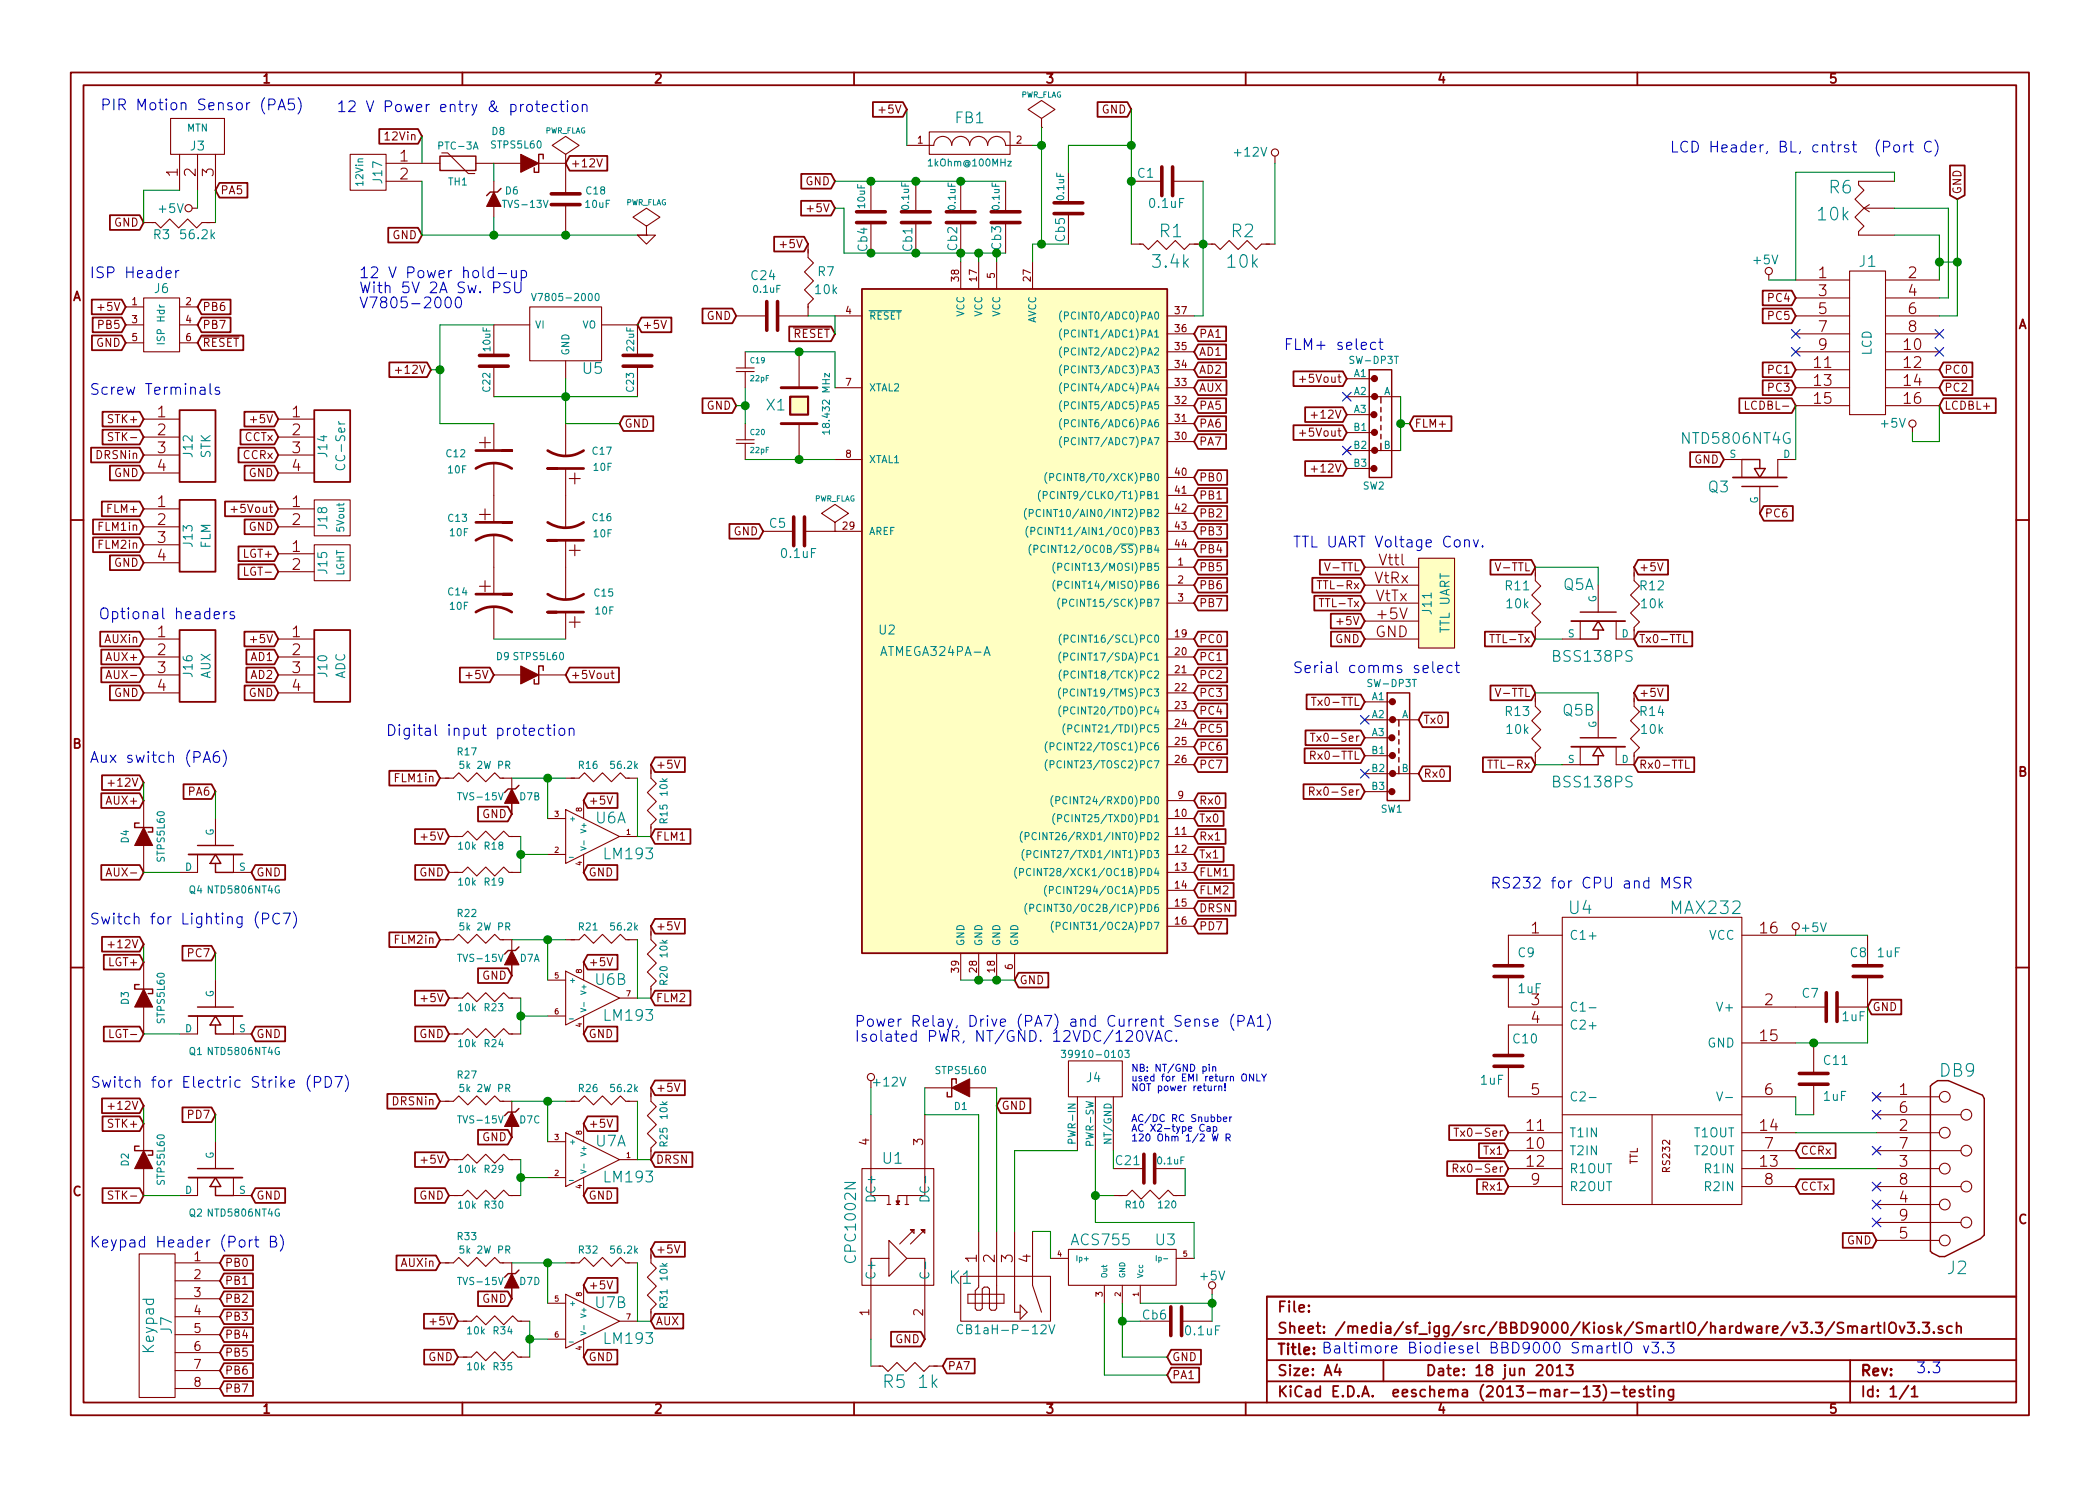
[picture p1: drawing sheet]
<svg xmlns="http://www.w3.org/2000/svg" width="297mm" height="210mm" viewBox="0 0 297 210" stroke-linecap="round" stroke-linejoin="round" font-family="sans-serif">
<defs><g id="words">
<g font-size="2.8" fill="#840000">
<text x="67.8" y="63.5">+</text>
<text x="80.5" y="68.6">+</text>
<text x="67.8" y="73.7">+</text>
<text x="67.8" y="83.8">+</text>
<text x="80.5" y="78.7">+</text>
<text x="80.5" y="88.9">+</text>
</g>
<g font-size="2.5" fill="#008484">
<text x="258.7" y="27.4">R6</text>
<text x="164" y="33.6">R1</text>
<text x="174.2" y="33.6">R2</text>
<text x="257.3" y="31.2">10k</text>
<text x="163.2" y="37.9">3.4k</text>
<text x="173.7" y="37.9">10k</text>
<text x="221.9" y="129.3">U4</text>
<text x="236.5" y="129.3">MAX232</text>
<text x="274.4" y="152.3">DB9</text>
<text x="134.3" y="181.7">K1</text>
<text x="275.5" y="180.3">J2</text>
<text x="124.9" y="196.4">R5</text>
<text x="129.9" y="196.4">1k</text>
</g>
<g font-size="2.1" fill="#0000c2">
<text x="14.2" y="15.6">PIR Motion Sensor (PA5)</text>
<text x="47.6" y="15.9">12 V Power entry &amp; protection</text>
<text x="236.2" y="21.6">LCD Header, BL, cntrst (Port C)</text>
<text x="12.7" y="39.4">ISP Header</text>
<text x="50.8" y="39.4">12 V Power hold-up</text>
<text x="50.8" y="41.5">With 5V 2A Sw. PSU</text>
<text x="50.8" y="43.6">V7805-2000</text>
<text x="181.6" y="49.5">FLM+ select</text>
<text x="12.7" y="55.9">Screw Terminals</text>
<text x="182.9" y="77.5">TTL UART Voltage Conv.</text>
<text x="14" y="87.6">Optional headers</text>
<text x="182.9" y="95.2">Serial comms select</text>
<text x="12.7" y="107.9">Aux switch (PA6)</text>
<text x="54.6" y="104.1">Digital input protection</text>
<text x="210.8" y="125.7">RS232 for CPU and MSR</text>
<text x="12.7" y="130.8">Switch for Lighting (PC7)</text>
<text x="120.9" y="145.3">Power Relay, Drive (PA7) and Current Sense (PA1)</text>
<text x="120.9" y="147.4">Isolated PWR, NT/GND. 12VDC/120VAC.</text>
<text x="12.8" y="153.9">Switch for Electric Strike (PD7)</text>
<text x="12.7" y="176.5">Keypad Header (Port B)</text>
<text x="180.7" y="191.7">Title: Baltimore Biodiesel BBD9000 SmartIO v3.3</text>
<text x="271" y="194.3">3.3</text>
</g>
<g font-size="2.1" fill="#008484">
<text x="135.2" y="17.4">FB1</text>
<text x="263" y="37.8">J1</text>
<text x="82.5" y="52.9">U5</text>
<text x="108.4" y="58.1">X1</text>
<text x="238.2" y="62.8">NTD5806NT4G</text>
<text x="241.7" y="69.7">Q3</text>
<text x="221.1" y="83.5">Q5A</text>
<text x="219.9" y="93.6">BSS138PS</text>
<text x="221.1" y="101.3">Q5B</text>
<text x="219.9" y="111.4">BSS138PS</text>
<text x="84.3" y="116.5">U6A</text>
<text x="85.6" y="121.6">LM193</text>
<text x="84.3" y="139.4">U6B</text>
<text x="85.6" y="144.4">LM193</text>
<text x="84.3" y="162.2">U7A</text>
<text x="85.6" y="167.3">LM193</text>
<text x="124.9" y="164.7">U1</text>
<text x="121.1" y="178.3" transform="rotate(-90 121.1 178.3)">CPC1002N</text>
<text x="151.7" y="176.2">ACS755</text>
<text x="163.5" y="176.2">U3</text>
<text x="84.3" y="185.1">U7B</text>
<text x="21.8" y="191.4" transform="rotate(-90 21.8 191.4)">Keypad</text>
<text x="24.3" y="188.7" transform="rotate(-90 24.3 188.7)">J7</text>
<text x="85.6" y="190.2">LM193</text>
</g>
<g font-size="2.1" fill="#840000">
<text x="56.6" y="22.9">1</text>
<text x="25.1" y="25" transform="rotate(-90 25.1 25)">1</text>
<text x="27.7" y="25" transform="rotate(-90 27.7 25)">2</text>
<text x="30.2" y="25" transform="rotate(-90 30.2 25)">3</text>
<text x="56.6" y="25.4">2</text>
<text x="257.2" y="39.4">1</text>
<text x="257.2" y="41.9">3</text>
<text x="269.9" y="39.4">2</text>
<text x="269.9" y="41.9">4</text>
<text x="257.2" y="44.4">5</text>
<text x="257.2" y="47">7</text>
<text x="269.9" y="44.4">6</text>
<text x="269.9" y="47">8</text>
<text x="256.6" y="52.1">11</text>
<text x="257.2" y="49.5">9</text>
<text x="269.3" y="49.5">10</text>
<text x="269.3" y="52.1">12</text>
<text x="22.3" y="59">1</text>
<text x="41.3" y="59">1</text>
<text x="256.6" y="54.6">13</text>
<text x="256.6" y="57.1">15</text>
<text x="269.3" y="54.6">14</text>
<text x="269.3" y="57.1">16</text>
<text x="22.3" y="61.6">2</text>
<text x="22.3" y="64.1">3</text>
<text x="41.3" y="61.6">2</text>
<text x="41.3" y="64.1">3</text>
<text x="22.3" y="66.7">4</text>
<text x="22.3" y="71.7">1</text>
<text x="41.3" y="66.7">4</text>
<text x="41.3" y="71.7">1</text>
<text x="22.3" y="74.3">2</text>
<text x="22.3" y="76.8">3</text>
<text x="41.3" y="74.3">2</text>
<text x="22.3" y="79.4">4</text>
<text x="41.3" y="78.1">1</text>
<text x="41.3" y="80.6">2</text>
<text x="194.4" y="82.5">VtRx</text>
<text x="195.1" y="80">Vttl</text>
<text x="194.6" y="85.1">VtTx</text>
<text x="194.9" y="87.6">+5V</text>
<text x="22.3" y="90.2">1</text>
<text x="22.3" y="92.7">2</text>
<text x="22.3" y="95.2">3</text>
<text x="41.3" y="90.2">1</text>
<text x="41.3" y="92.7">2</text>
<text x="41.3" y="95.2">3</text>
<text x="194.5" y="90.2">GND</text>
<text x="22.3" y="97.8">4</text>
<text x="41.3" y="97.8">4</text>
<text x="216.6" y="132.1">1</text>
<text x="249" y="132.1">16</text>
<text x="216.6" y="142.2">3</text>
<text x="249.6" y="142.2">2</text>
<text x="216.6" y="144.8">4</text>
<text x="249" y="147.3">15</text>
<text x="216.6" y="154.9">5</text>
<text x="249.6" y="154.9">6</text>
<text x="268.7" y="154.9">1</text>
<text x="216" y="160">11</text>
<text x="249" y="160">14</text>
<text x="268.7" y="160">2</text>
<text x="268.7" y="157.5">6</text>
<text x="216" y="162.6">10</text>
<text x="216" y="165.1">12</text>
<text x="216.6" y="167.6">9</text>
<text x="249" y="165.1">13</text>
<text x="249.6" y="162.6">7</text>
<text x="249.6" y="167.6">8</text>
<text x="268.7" y="165.1">3</text>
<text x="268.7" y="162.6">7</text>
<text x="268.7" y="167.6">8</text>
<text x="268.7" y="170.2">4</text>
<text x="268.7" y="172.7">9</text>
<text x="138.2" y="178.6" transform="rotate(-90 138.2 178.6)">1</text>
<text x="140.7" y="178.6" transform="rotate(-90 140.7 178.6)">2</text>
<text x="143.3" y="178.6" transform="rotate(-90 143.3 178.6)">3</text>
<text x="145.8" y="178.6" transform="rotate(-90 145.8 178.6)">4</text>
<text x="268.7" y="175.3">5</text>
<text x="180.7" y="185.7">File:</text>
<text x="180.7" y="188.7">Sheet: /media/sf_igg/src/BBD9000/Kiosk/SmartIO/hardware/v3.3/SmartIOv3.3.sch</text>
<text x="180.7" y="194.7">Size: A4</text>
<text x="180.7" y="197.7">KiCad E.D.A. eeschema (2013-mar-13)-testing</text>
<text x="201.7" y="194.7">Date: 18 jun 2013</text>
<text x="263.2" y="197.7">Id: 1/1</text>
<text x="263.2" y="194.7">Rev:</text>
</g>
<g font-size="1.8" fill="#840000">
<text x="37.2" y="11.8">1</text>
<text x="92.6" y="11.8">2</text>
<text x="148" y="11.8">3</text>
<text x="203.4" y="11.8">4</text>
<text x="258.8" y="11.8">5</text>
<text x="10.3" y="42.6">A</text>
<text x="285.5" y="46.5">A</text>
<text x="10.3" y="105.9">B</text>
<text x="285.5" y="109.8">B</text>
<text x="122.9" y="162" transform="rotate(-90 122.9 162)">4</text>
<text x="130.6" y="162" transform="rotate(-90 130.6 162)">3</text>
<text x="10.3" y="169.2">C</text>
<text x="285.5" y="173.2">C</text>
<text x="27.5" y="178.4">1</text>
<text x="27.5" y="181">2</text>
<text x="27.5" y="183.5">3</text>
<text x="27.5" y="186">4</text>
<text x="27.5" y="188.6">5</text>
<text x="27.5" y="191.1">6</text>
<text x="122.9" y="186.2" transform="rotate(-90 122.9 186.2)">1</text>
<text x="130.6" y="186.2" transform="rotate(-90 130.6 186.2)">2</text>
<text x="27.5" y="193.7">7</text>
<text x="27.5" y="196.2">8</text>
<text x="37.2" y="200">1</text>
<text x="92.6" y="200">2</text>
<text x="148" y="200">3</text>
<text x="203.4" y="200">4</text>
<text x="258.8" y="200">5</text>
</g>
<g font-size="1.8" fill="#008484">
<text x="27" y="21.3">J3</text>
<text x="54.1" y="25.9" transform="rotate(-90 54.1 25.9)">J17</text>
<text x="160.9" y="25.1">C1</text>
<text x="162.7" y="29.4">0.1uF</text>
<text x="21.7" y="33.8">R3</text>
<text x="25.7" y="33.8">56.2k</text>
<text x="122.7" y="35.6" transform="rotate(-90 122.7 35.6)">Cb4</text>
<text x="129" y="35.6" transform="rotate(-90 129 35.6)">Cb1</text>
<text x="135.4" y="35.5" transform="rotate(-90 135.4 35.5)">Cb2</text>
<text x="141.6" y="35.3" transform="rotate(-90 141.6 35.3)">Cb3</text>
<text x="150.6" y="34.2" transform="rotate(-90 150.6 34.2)">Cb5</text>
<text x="21.9" y="41.4">J6</text>
<text x="106.3" y="39.6">C24</text>
<text x="115.4" y="41.6">10k</text>
<text x="115.7" y="39.1">R7</text>
<text x="264.7" y="50.3" transform="rotate(-90 264.7 50.3)">LCD</text>
<text x="27.2" y="64.6" transform="rotate(-90 27.2 64.6)">J12</text>
<text x="29.8" y="64.9" transform="rotate(-90 29.8 64.9)">STK</text>
<text x="46.3" y="64.6" transform="rotate(-90 46.3 64.6)">J14</text>
<text x="48.8" y="66.1" transform="rotate(-90 48.8 66.1)">CC-Ser</text>
<text x="27.2" y="77.3" transform="rotate(-90 27.2 77.3)">J13</text>
<text x="29.8" y="77.6" transform="rotate(-90 29.8 77.6)">FLM</text>
<text x="46.3" y="74.7" transform="rotate(-90 46.3 74.7)">J18</text>
<text x="108.9" y="74.7">C5</text>
<text x="46.3" y="81.1" transform="rotate(-90 46.3 81.1)">J15</text>
<text x="110.6" y="78.9">0.1uF</text>
<text x="213" y="83.5">R11</text>
<text x="232.1" y="83.5">R12</text>
<text x="124.4" y="89.8">U2</text>
<text x="202.5" y="86.8" transform="rotate(-90 202.5 86.8)">J11</text>
<text x="205" y="89.6" transform="rotate(-90 205 89.6)">TTL UART</text>
<text x="213.2" y="86">10k</text>
<text x="232.2" y="86">10k</text>
<text x="27.2" y="95.7" transform="rotate(-90 27.2 95.7)">J16</text>
<text x="46.3" y="95.7" transform="rotate(-90 46.3 95.7)">J10</text>
<text x="124.8" y="92.8">ATMEGA324PA-A</text>
<text x="29.8" y="96.1" transform="rotate(-90 29.8 96.1)">AUX</text>
<text x="48.8" y="96.1" transform="rotate(-90 48.8 96.1)">ADC</text>
<text x="213" y="101.3">R13</text>
<text x="232.1" y="101.3">R14</text>
<text x="213.2" y="103.8">10k</text>
<text x="232.2" y="103.8">10k</text>
<text x="214.8" y="135.4">C9</text>
<text x="222" y="133">C1+</text>
<text x="241.6" y="133">VCC</text>
<text x="261.7" y="135.4">C8</text>
<text x="265.6" y="135.4">1uF</text>
<text x="214.8" y="140.5">1uF</text>
<text x="222" y="143.1">C1-</text>
<text x="243.2" y="143.1">V+</text>
<text x="254.9" y="141.2">C7</text>
<text x="214.1" y="147.6">C10</text>
<text x="222" y="145.7">C2+</text>
<text x="241.4" y="148.2">GND</text>
<text x="260.6" y="144.5">1uF</text>
<text x="153.7" y="153.1">J4</text>
<text x="209.4" y="153.5">1uF</text>
<text x="222" y="155.8">C2-</text>
<text x="258" y="155.7">1uF</text>
<text x="258" y="150.7">C11</text>
<text x="222" y="160.9">T1IN</text>
<text x="239.6" y="160.9">T1OUT</text>
<text x="157.9" y="164.8">C21</text>
<text x="222" y="163.4">T2IN</text>
<text x="222" y="166">R1OUT</text>
<text x="239.6" y="163.4">T2OUT</text>
<text x="241.3" y="166">R1IN</text>
<text x="123.8" y="169.7" transform="rotate(-90 123.8 169.7)">DC+</text>
<text x="131.4" y="169.3" transform="rotate(-90 131.4 169.3)">DC-</text>
<text x="222" y="168.5">R2OUT</text>
<text x="241.3" y="168.5">R2IN</text>
<text x="123.8" y="181.1" transform="rotate(-90 123.8 181.1)">C+</text>
<text x="136.6" y="188.8">CB1aH-P-12V</text>
<text x="161.6" y="186.7">Cb6</text>
<text x="167.8" y="188.9">0.1uF</text>
</g>
<g font-size="1.7" fill="#008484">
<text x="174.8" y="22.1">+12V</text>
<text x="22.6" y="30.1">+5V</text>
<text x="248.1" y="37.4">+5V</text>
<text x="266.2" y="60.5">+5V</text>
<text x="255" y="131.9">+5V</text>
<text x="123.7" y="153.7">+12V</text>
<text x="169.9" y="181.1">+5V</text>
</g>
<g font-size="1.6" fill="#840000">
<text x="124.7" y="16">+5V</text>
<text x="155.8" y="16">GND</text>
<text x="54.7" y="19.9">12Vin</text>
<text x="80.7" y="23.7">+12V</text>
<text x="31.2" y="27.5">PA5</text>
<text x="113.9" y="26.2">GND</text>
<text x="277.4" y="27.5" transform="rotate(-90 277.4 27.5)">GND</text>
<text x="16.1" y="32">GND</text>
<text x="55.4" y="33.8">GND</text>
<text x="110.7" y="35.1">+5V</text>
<text x="114.5" y="30">+5V</text>
<text x="14" y="46.5">PB5</text>
<text x="14.2" y="44">+5V</text>
<text x="28.7" y="46.5">PB7</text>
<text x="28.7" y="44">PB6</text>
<text x="90.9" y="46.5">+5V</text>
<text x="99.9" y="45.3">GND</text>
<text x="112.1" y="47.8">RESET</text>
<text x="169.6" y="47.8">PA1</text>
<text x="250.2" y="42.7">PC4</text>
<text x="250.2" y="45.3">PC5</text>
<text x="13.5" y="49.1">GND</text>
<text x="28.7" y="49.1">RESET</text>
<text x="56.5" y="52.9">+12V</text>
<text x="169.6" y="50.3">AD1</text>
<text x="169.6" y="52.9">AD2</text>
<text x="250.2" y="52.9">PC1</text>
<text x="275" y="52.9">PC0</text>
<text x="15.5" y="59.9">STK+</text>
<text x="35.8" y="59.9">+5V</text>
<text x="99.9" y="58">GND</text>
<text x="169.6" y="58">PA5</text>
<text x="169.6" y="55.4">AUX</text>
<text x="184.4" y="54.1">+5Vout</text>
<text x="186" y="59.2">+12V</text>
<text x="247.4" y="58">LCDBL-</text>
<text x="250.2" y="55.4">PC3</text>
<text x="275" y="55.4">PC2</text>
<text x="275" y="58">LCDBL+</text>
<text x="13.7" y="64.9">DRSNin</text>
<text x="15.9" y="62.4">STK-</text>
<text x="34.3" y="64.9">CCRx</text>
<text x="34.5" y="62.4">CCTx</text>
<text x="88.3" y="60.5">GND</text>
<text x="169.6" y="60.5">PA6</text>
<text x="169.6" y="63">PA7</text>
<text x="184.4" y="61.8">+5Vout</text>
<text x="200.1" y="60.5">FLM+</text>
<text x="239.6" y="65.6">GND</text>
<text x="16.1" y="67.5">GND</text>
<text x="35.1" y="67.5">GND</text>
<text x="169.6" y="68.1">PB0</text>
<text x="169.6" y="70.7">PB1</text>
<text x="186" y="66.8">+12V</text>
<text x="14" y="75.1">FLM1in</text>
<text x="14" y="77.6">FLM2in</text>
<text x="15.4" y="72.6">FLM+</text>
<text x="33.3" y="72.6">+5Vout</text>
<text x="35.1" y="75.1">GND</text>
<text x="103.7" y="75.7">GND</text>
<text x="169.6" y="73.2">PB2</text>
<text x="169.6" y="75.7">PB3</text>
<text x="249.6" y="73.2">PC6</text>
<text x="16.1" y="80.2">GND</text>
<text x="34.5" y="78.9">LGT+</text>
<text x="35" y="81.5">LGT-</text>
<text x="169.6" y="83.4">PB6</text>
<text x="169.6" y="80.8">PB5</text>
<text x="169.6" y="78.3">PB4</text>
<text x="186.8" y="83.4">TTL-Rx</text>
<text x="187.8" y="80.8">V-TTL</text>
<text x="211.9" y="80.8">V-TTL</text>
<text x="231.9" y="80.8">+5V</text>
<text x="169.6" y="85.9">PB7</text>
<text x="187" y="85.9">TTL-Tx</text>
<text x="189.5" y="88.4">+5V</text>
<text x="14.8" y="91">AUXin</text>
<text x="15.3" y="93.5">AUX+</text>
<text x="35.5" y="93.5">AD1</text>
<text x="35.8" y="91">+5V</text>
<text x="169.6" y="91">PC0</text>
<text x="169.6" y="93.5">PC1</text>
<text x="188.8" y="91">GND</text>
<text x="211.2" y="91">TTL-Tx</text>
<text x="231.9" y="91">Tx0-TTL</text>
<text x="15.7" y="96.1">AUX-</text>
<text x="16.1" y="98.6">GND</text>
<text x="35.1" y="98.6">GND</text>
<text x="35.5" y="96.1">AD2</text>
<text x="66.3" y="96.1">+5V</text>
<text x="80.7" y="96.1">+5Vout</text>
<text x="169.6" y="101.1">PC4</text>
<text x="169.6" y="96.1">PC2</text>
<text x="169.6" y="98.6">PC3</text>
<text x="186.1" y="99.9">Tx0-TTL</text>
<text x="211.9" y="98.6">V-TTL</text>
<text x="231.9" y="98.6">+5V</text>
<text x="169.6" y="103.7">PC5</text>
<text x="169.6" y="106.2">PC6</text>
<text x="186" y="107.5">Rx0-TTL</text>
<text x="186.5" y="104.9">Tx0-Ser</text>
<text x="201.4" y="102.4">Tx0</text>
<text x="15.3" y="113.8">AUX+</text>
<text x="15.8" y="111.3">+12V</text>
<text x="26.7" y="112.6">PA6</text>
<text x="56" y="110.7">FLM1in</text>
<text x="83.3" y="113.8">+5V</text>
<text x="92.8" y="108.8">+5V</text>
<text x="169.6" y="108.8">PC7</text>
<text x="169.6" y="113.8">Rx0</text>
<text x="186.3" y="112.6">Rx0-Ser</text>
<text x="201.4" y="110">Rx0</text>
<text x="211" y="108.8">TTL-Rx</text>
<text x="231.9" y="108.8">Rx0-TTL</text>
<text x="59.9" y="118.9">+5V</text>
<text x="68.1" y="115.7">GND</text>
<text x="92.8" y="118.9">FLM1</text>
<text x="169.6" y="118.9">Rx1</text>
<text x="169.6" y="116.4">Tx0</text>
<text x="15.7" y="124">AUX-</text>
<text x="36.3" y="124">GND</text>
<text x="59.3" y="124">GND</text>
<text x="83.3" y="124">GND</text>
<text x="169.6" y="121.5">Tx1</text>
<text x="169.6" y="124">FLM1</text>
<text x="92.8" y="131.6">+5V</text>
<text x="169.6" y="131.6">PD7</text>
<text x="169.6" y="126.5">FLM2</text>
<text x="169.6" y="129.1">DRSN</text>
<text x="15.5" y="136.7">LGT+</text>
<text x="15.8" y="134.2">+12V</text>
<text x="26.7" y="135.4">PC7</text>
<text x="56" y="133.5">FLM2in</text>
<text x="83.3" y="136.7">+5V</text>
<text x="59.9" y="141.8">+5V</text>
<text x="68.1" y="138.6">GND</text>
<text x="92.8" y="141.8">FLM2</text>
<text x="144.2" y="139.2">GND</text>
<text x="264.9" y="143">GND</text>
<text x="15.9" y="146.9">LGT-</text>
<text x="36.3" y="146.9">GND</text>
<text x="59.3" y="146.9">GND</text>
<text x="83.3" y="146.9">GND</text>
<text x="92.8" y="154.5">+5V</text>
<text x="15.5" y="159.6">STK+</text>
<text x="15.8" y="157">+12V</text>
<text x="26.7" y="158.3">PD7</text>
<text x="55.6" y="156.4">DRSNin</text>
<text x="68.1" y="161.5">GND</text>
<text x="83.3" y="159.6">+5V</text>
<text x="141.7" y="157">GND</text>
<text x="206.8" y="160.8">Tx0-Ser</text>
<text x="59.9" y="164.6">+5V</text>
<text x="92.8" y="164.6">DRSN</text>
<text x="206.6" y="165.9">Rx0-Ser</text>
<text x="209.9" y="163.4">Tx1</text>
<text x="254.7" y="163.4">CCRx</text>
<text x="15.9" y="169.7">STK-</text>
<text x="36.3" y="169.7">GND</text>
<text x="59.3" y="169.7">GND</text>
<text x="83.3" y="169.7">GND</text>
<text x="209.7" y="168.4">Rx1</text>
<text x="254.7" y="168.4">CCTx</text>
<text x="31.8" y="179.2">PB0</text>
<text x="56.7" y="179.2">AUXin</text>
<text x="92.8" y="177.3">+5V</text>
<text x="261.2" y="176.1">GND</text>
<text x="31.8" y="181.8">PB1</text>
<text x="31.8" y="184.3">PB2</text>
<text x="68.1" y="184.3">GND</text>
<text x="83.3" y="182.4">+5V</text>
<text x="31.8" y="191.9">PB5</text>
<text x="31.8" y="189.4">PB4</text>
<text x="31.8" y="186.9">PB3</text>
<text x="61.2" y="187.5">+5V</text>
<text x="92.8" y="187.5">AUX</text>
<text x="126.6" y="190">GND</text>
<text x="31.8" y="197">PB7</text>
<text x="31.8" y="194.5">PB6</text>
<text x="60.5" y="192.6">GND</text>
<text x="83.3" y="192.6">GND</text>
<text x="134.1" y="193.8">PA7</text>
<text x="165.8" y="192.6">GND</text>
<text x="165.8" y="195.1">PA1</text>
</g>
<g font-size="1.4" fill="#008484">
<text x="26.4" y="18.6">MTN</text>
<text x="62.2" y="21.2">PTC-3A</text>
<text x="69.6" y="21">STPS5L60</text>
<text x="69.6" y="19.1">D8</text>
<text x="131.6" y="23.5">1kOhm@100MHz</text>
<text x="51.4" y="26.2" transform="rotate(-90 51.4 26.2)">12Vin</text>
<text x="63.4" y="26.2">TH1</text>
<text x="71.4" y="29.4">TVS-13V</text>
<text x="71.5" y="27.5">D6</text>
<text x="82.9" y="29.4">10uF</text>
<text x="83" y="27.5">C18</text>
<text x="122.4" y="29.4" transform="rotate(-90 122.4 29.4)">10uF</text>
<text x="128.6" y="29.6" transform="rotate(-90 128.6 29.6)">0.1uF</text>
<text x="135.2" y="29.6" transform="rotate(-90 135.2 29.6)">0.1uF</text>
<text x="141.4" y="29.6" transform="rotate(-90 141.4 29.6)">0.1uF</text>
<text x="150.5" y="28.2" transform="rotate(-90 150.5 28.2)">0.1uF</text>
<text x="106.6" y="41.4">0.1uF</text>
<text x="75.7" y="46.5">VI</text>
<text x="76.1" y="42.6">V7805-2000</text>
<text x="82.3" y="46.5">VO</text>
<text x="122.9" y="45.2">RESET</text>
<text x="136.4" y="44.9" transform="rotate(-90 136.4 44.9)">VCC</text>
<text x="138.9" y="44.9" transform="rotate(-90 138.9 44.9)">VCC</text>
<text x="141.5" y="44.9" transform="rotate(-90 141.5 44.9)">VCC</text>
<text x="146.6" y="45.9" transform="rotate(-90 146.6 45.9)">AVCC</text>
<text x="151.1" y="47.7">(PCINT1/ADC1)PA1</text>
<text x="151.1" y="45.2">(PCINT0/ADC0)PA0</text>
<text x="23.3" y="48.5" transform="rotate(-90 23.3 48.5)">ISP Hdr</text>
<text x="69.4" y="49.6" transform="rotate(-90 69.4 49.6)">10uF</text>
<text x="80.5" y="50.3" transform="rotate(-90 80.5 50.3)">GND</text>
<text x="89.7" y="49.6" transform="rotate(-90 89.7 49.6)">22uF</text>
<text x="151.1" y="52.8">(PCINT3/ADC3)PA3</text>
<text x="151.1" y="50.3">(PCINT2/ADC2)PA2</text>
<text x="191.1" y="51.5">SW-DP3T</text>
<text x="191.5" y="53.3">A1</text>
<text x="69.3" y="55.4" transform="rotate(-90 69.3 55.4)">C22</text>
<text x="89.7" y="55.4" transform="rotate(-90 89.7 55.4)">C23</text>
<text x="122.9" y="55.4">XTAL2</text>
<text x="151.1" y="57.9">(PCINT5/ADC5)PA5</text>
<text x="151.1" y="55.4">(PCINT4/ADC4)PA4</text>
<text x="191.5" y="55.9">A2</text>
<text x="191.5" y="58.4">A3</text>
<text x="195.7" y="55.9">A</text>
<text x="63.2" y="64.7">C12</text>
<text x="83.8" y="64.3">C17</text>
<text x="117.4" y="60.9" transform="rotate(-90 117.4 60.9)">18.432 MHz</text>
<text x="122.9" y="65.5">XTAL1</text>
<text x="151.1" y="63">(PCINT7/ADC7)PA7</text>
<text x="151.1" y="60.4">(PCINT6/ADC6)PA6</text>
<text x="191.5" y="61">B1</text>
<text x="191.5" y="63.5">B2</text>
<text x="195.7" y="63.5">B</text>
<text x="244.7" y="64.8">S</text>
<text x="252.2" y="64.8">D</text>
<text x="63.4" y="67">10F</text>
<text x="84" y="66.6">10F</text>
<text x="148.9" y="70.6">(PCINT9/CLKO/T1)PB1</text>
<text x="149.9" y="68.1">(PCINT8/T0/XCK)PB0</text>
<text x="191.5" y="66">B3</text>
<text x="192.8" y="69.3">SW2</text>
<text x="248.7" y="71.3" transform="rotate(-90 248.7 71.3)">G</text>
<text x="48.7" y="75.2" transform="rotate(-90 48.7 75.2)">5Vout</text>
<text x="63.4" y="73.8">C13</text>
<text x="63.7" y="75.9">10F</text>
<text x="83.8" y="73.7">C16</text>
<text x="84" y="76">10F</text>
<text x="122.9" y="75.7">AREF</text>
<text x="147.5" y="73.1">(PCINT10/AIN0/INT2)PB2</text>
<text x="147.7" y="75.7">(PCINT11/AIN1/OC0)PB3</text>
<text x="48.7" y="81.6" transform="rotate(-90 48.7 81.6)">LGHT</text>
<text x="148" y="78.2">(PCINT12/OC0B/SS)PB4</text>
<text x="150.6" y="80.8">(PCINT13/MOSI)PB5</text>
<text x="150.6" y="83.3">(PCINT14/MISO)PB6</text>
<text x="63.4" y="84.2">C14</text>
<text x="63.7" y="86.3">10F</text>
<text x="84.1" y="84.4">C15</text>
<text x="84.3" y="86.9">10F</text>
<text x="151.2" y="85.8">(PCINT15/SCK)PB7</text>
<text x="225.8" y="85.2" transform="rotate(-90 225.8 85.2)">G</text>
<text x="70.2" y="93.4">D9 STPS5L60</text>
<text x="151.2" y="93.5">(PCINT17/SDA)PC1</text>
<text x="151.4" y="90.9">(PCINT16/SCL)PC0</text>
<text x="221.8" y="90.2">S</text>
<text x="229.4" y="90.2">D</text>
<text x="151.2" y="98.5">(PCINT19/TMS)PC3</text>
<text x="151.2" y="101.1">(PCINT20/TDO)PC4</text>
<text x="151.3" y="96">(PCINT18/TCK)PC2</text>
<text x="193.7" y="97.2">SW-DP3T</text>
<text x="194.1" y="99.1">A1</text>
<text x="194.1" y="101.6">A2</text>
<text x="198.2" y="101.6">A</text>
<text x="64.7" y="106.9">R17</text>
<text x="149.5" y="106.2">(PCINT22/TOSC1)PC6</text>
<text x="151.9" y="103.6">(PCINT21/TDI)PC5</text>
<text x="194.1" y="104.1">A3</text>
<text x="194.1" y="106.7">B1</text>
<text x="221.8" y="107.9">S</text>
<text x="225.8" y="103" transform="rotate(-90 225.8 103)">G</text>
<text x="229.4" y="107.9">D</text>
<text x="65.1" y="113.2">TVS-15V</text>
<text x="65.4" y="108.8">5k 2W PR</text>
<text x="73.5" y="113.2">D7B</text>
<text x="81.9" y="108.8">R16</text>
<text x="86.5" y="108.8">56.2k</text>
<text x="94.4" y="112.5" transform="rotate(-90 94.4 112.5)">10k</text>
<text x="149.5" y="108.7">(PCINT23/TOSC2)PC7</text>
<text x="150.4" y="113.8">(PCINT24/RXD0)PD0</text>
<text x="194.1" y="109.2">B2</text>
<text x="194.1" y="111.8">B3</text>
<text x="198.2" y="109.2">B</text>
<text x="18.2" y="119.2" transform="rotate(-90 18.2 119.2)">D4</text>
<text x="30.2" y="118.3" transform="rotate(-90 30.2 118.3)">G</text>
<text x="94.4" y="116.5" transform="rotate(-90 94.4 116.5)">R15</text>
<text x="146.9" y="118.9">(PCINT26/RXD1/INT0)PD2</text>
<text x="150.6" y="116.3">(PCINT25/TXD0)PD1</text>
<text x="195.3" y="115">SW1</text>
<text x="23.3" y="121.8" transform="rotate(-90 23.3 121.8)">STPS5L60</text>
<text x="26.2" y="123.2">D</text>
<text x="33.8" y="123.2">S</text>
<text x="64.9" y="125.3">10k</text>
<text x="64.9" y="120.2">10k</text>
<text x="68.6" y="125.3">R19</text>
<text x="68.6" y="120.2">R18</text>
<text x="146.1" y="123.9">(PCINT28/XCK1/OC1B)PD4</text>
<text x="147.1" y="121.4">(PCINT27/TXD1/INT1)PD3</text>
<text x="26.7" y="126.4">Q4 NTD5806NT4G</text>
<text x="64.7" y="129.7">R22</text>
<text x="65.4" y="131.6">5k 2W PR</text>
<text x="81.9" y="131.6">R21</text>
<text x="86.5" y="131.6">56.2k</text>
<text x="147.5" y="129">(PCINT30/OC2B/ICP)PD6</text>
<text x="149.5" y="126.5">(PCINT294/OC1A)PD5</text>
<text x="150.2" y="131.6">(PCINT31/OC2A)PD7</text>
<text x="65.1" y="136.1">TVS-15V</text>
<text x="73.5" y="136.1">D7A</text>
<text x="94.4" y="135.4" transform="rotate(-90 94.4 135.4)">10k</text>
<text x="136.4" y="133.9" transform="rotate(-90 136.4 133.9)">GND</text>
<text x="138.9" y="133.9" transform="rotate(-90 138.9 133.9)">GND</text>
<text x="141.5" y="133.9" transform="rotate(-90 141.5 133.9)">GND</text>
<text x="144" y="133.9" transform="rotate(-90 144 133.9)">GND</text>
<text x="18.2" y="142.1" transform="rotate(-90 18.2 142.1)">D3</text>
<text x="30.2" y="141.1" transform="rotate(-90 30.2 141.1)">G</text>
<text x="64.9" y="143.1">10k</text>
<text x="68.6" y="143.1">R23</text>
<text x="94.4" y="139.3" transform="rotate(-90 94.4 139.3)">R20</text>
<text x="23.3" y="144.7" transform="rotate(-90 23.3 144.7)">STPS5L60</text>
<text x="26.2" y="146">D</text>
<text x="26.7" y="149.3">Q1 NTD5806NT4G</text>
<text x="33.8" y="146">S</text>
<text x="64.9" y="148.2">10k</text>
<text x="68.6" y="148.2">R24</text>
<text x="151.2" y="149.7">39910-0103</text>
<text x="64.7" y="152.6">R27</text>
<text x="65.4" y="154.5">5k 2W PR</text>
<text x="81.9" y="154.5">R26</text>
<text x="86.5" y="154.5">56.2k</text>
<text x="132.4" y="152">STPS5L60</text>
<text x="65.1" y="158.9">TVS-15V</text>
<text x="73.5" y="158.9">D7C</text>
<text x="94.4" y="158.3" transform="rotate(-90 94.4 158.3)">10k</text>
<text x="135" y="157">D1</text>
<text x="152.1" y="161.6" transform="rotate(-90 152.1 161.6)">PWR-IN</text>
<text x="157.2" y="161.7" transform="rotate(-90 157.2 161.7)">NT/GND</text>
<text x="18.2" y="165" transform="rotate(-90 18.2 165)">D2</text>
<text x="23.3" y="167.5" transform="rotate(-90 23.3 167.5)">STPS5L60</text>
<text x="30.2" y="164" transform="rotate(-90 30.2 164)">G</text>
<text x="64.9" y="165.9">10k</text>
<text x="68.6" y="165.9">R29</text>
<text x="94.4" y="162.2" transform="rotate(-90 94.4 162.2)">R25</text>
<text x="154.7" y="162" transform="rotate(-90 154.7 162)">PWR-SW</text>
<text x="163.8" y="164.7">0.1uF</text>
<text x="26.2" y="168.9">D</text>
<text x="26.7" y="172.1">Q2 NTD5806NT4G</text>
<text x="33.8" y="168.9">S</text>
<text x="64.9" y="171">10k</text>
<text x="68.6" y="171">R30</text>
<text x="159.2" y="171">R10</text>
<text x="163.9" y="171">120</text>
<text x="64.7" y="175.5">R33</text>
<text x="65.4" y="177.4">5k 2W PR</text>
<text x="81.9" y="177.4">R32</text>
<text x="86.5" y="177.4">56.2k</text>
<text x="65.1" y="181.8">TVS-15V</text>
<text x="73.5" y="181.8">D7D</text>
<text x="94.4" y="185.1" transform="rotate(-90 94.4 185.1)">R31</text>
<text x="94.4" y="181.1" transform="rotate(-90 94.4 181.1)">10k</text>
<text x="66.1" y="188.8">10k</text>
<text x="69.8" y="188.8">R34</text>
<text x="66.1" y="193.9">10k</text>
<text x="69.8" y="193.9">R35</text>
</g>
<g font-size="1.4" fill="#840000">
<text x="129.8" y="20.3">1</text>
<text x="143.8" y="20.3">2</text>
<text x="135.6" y="39.8" transform="rotate(-90 135.6 39.8)">38</text>
<text x="138.2" y="39.8" transform="rotate(-90 138.2 39.8)">17</text>
<text x="140.7" y="39.4" transform="rotate(-90 140.7 39.4)">5</text>
<text x="145.8" y="39.8" transform="rotate(-90 145.8 39.8)">27</text>
<text x="18.7" y="43.2">1</text>
<text x="18.7" y="45.7">3</text>
<text x="26.3" y="43.2">2</text>
<text x="26.3" y="45.7">4</text>
<text x="119.6" y="44.4">4</text>
<text x="166.2" y="47">36</text>
<text x="166.2" y="44.4">37</text>
<text x="18.7" y="48.3">5</text>
<text x="26.3" y="48.3">6</text>
<text x="166.2" y="52.1">34</text>
<text x="166.2" y="49.5">35</text>
<text x="119.6" y="54.6">7</text>
<text x="166.2" y="59.7">31</text>
<text x="166.2" y="57.1">32</text>
<text x="166.2" y="54.6">33</text>
<text x="119.6" y="64.8">8</text>
<text x="166.2" y="62.2">30</text>
<text x="166.2" y="67.3">40</text>
<text x="166.2" y="69.8">41</text>
<text x="119.2" y="74.9">29</text>
<text x="166.2" y="72.4">42</text>
<text x="166.2" y="74.9">43</text>
<text x="166.2" y="77.5">44</text>
<text x="166.6" y="80">1</text>
<text x="166.6" y="82.5">2</text>
<text x="166.6" y="85.1">3</text>
<text x="166.2" y="92.7">20</text>
<text x="166.2" y="95.2">21</text>
<text x="166.2" y="90.2">19</text>
<text x="166.2" y="97.8">22</text>
<text x="166.2" y="100.3">23</text>
<text x="166.2" y="102.9">24</text>
<text x="166.2" y="105.4">25</text>
<text x="166.2" y="107.9">26</text>
<text x="166.6" y="113">9</text>
<text x="166.2" y="115.6">10</text>
<text x="166.2" y="118.1">11</text>
<text x="166.2" y="120.6">12</text>
<text x="166.2" y="123.2">13</text>
<text x="166.2" y="125.7">14</text>
<text x="166.2" y="128.3">15</text>
<text x="166.2" y="130.8">16</text>
<text x="135.6" y="137.6" transform="rotate(-90 135.6 137.6)">39</text>
<text x="138.2" y="137.6" transform="rotate(-90 138.2 137.6)">28</text>
<text x="140.7" y="137.6" transform="rotate(-90 140.7 137.6)">18</text>
<text x="143.3" y="137.2" transform="rotate(-90 143.3 137.2)">6</text>
<text x="231.6" y="164.9" transform="rotate(-90 231.6 164.9)">TTL</text>
<text x="236.2" y="165.7" transform="rotate(-90 236.2 165.7)">RS232</text>
</g>
<g font-size="1.4" fill="#0000c2">
<text x="160" y="151.6">NB: NT/GND pin</text>
<text x="160" y="153">used for EMI return ONLY</text>
<text x="160" y="154.4">NOT power return!</text>
<text x="160" y="158.7">AC/DC RC Snubber</text>
<text x="160" y="160.1">AC X2-type Cap</text>
<text x="160" y="161.5">120 Ohm 1/2 W R</text>
</g>
<text font-size="1.2" fill="#840000" x="156" y="183.5" transform="rotate(-90 156 183.5)">3</text>
<g font-size="1.1" fill="#008484">
<text x="144.3" y="13.8">PWR_FLAG</text>
<text x="77" y="18.9">PWR_FLAG</text>
<text x="88.5" y="29">PWR_FLAG</text>
<text x="106.2" y="51.4">C19</text>
<text x="106.2" y="53.9">22pF</text>
<text x="106.2" y="61.5">C20</text>
<text x="106.2" y="64.1">22pF</text>
<text x="115.1" y="70.9">PWR_FLAG</text>
<text x="80.5" y="116.2">+</text>
<text x="82.9" y="117.6" transform="rotate(-90 82.9 117.6)">V+</text>
<text x="80.5" y="121.3">_</text>
<text x="80.5" y="139.1">+</text>
<text x="82.9" y="140.5" transform="rotate(-90 82.9 140.5)">V+</text>
<text x="80.5" y="144.1">_</text>
<text x="80.5" y="161.9">+</text>
<text x="80.5" y="167">_</text>
<text x="82.9" y="163.4" transform="rotate(-90 82.9 163.4)">V+</text>
<text x="152.1" y="178.4">Ip+</text>
<text x="164.1" y="178.4">Ip-</text>
<text x="80.5" y="184.8">+</text>
<text x="156.6" y="180.8" transform="rotate(-90 156.6 180.8)">Out</text>
<text x="159.1" y="180.8" transform="rotate(-90 159.1 180.8)">GND</text>
<text x="161.7" y="180.8" transform="rotate(-90 161.7 180.8)">Vcc</text>
<text x="80.5" y="189.9">_</text>
<text x="82.9" y="186.2" transform="rotate(-90 82.9 186.2)">V+</text>
</g>
<g font-size="1.1" fill="#840000">
<text x="78.5" y="115.6">3</text>
<text x="82.3" y="114.8" transform="rotate(-90 82.3 114.8)">8</text>
<text x="88.6" y="118.1">1</text>
<text x="78.5" y="120.6">2</text>
<text x="82.3" y="122.4" transform="rotate(-90 82.3 122.4)">4</text>
<text x="82.3" y="137.7" transform="rotate(-90 82.3 137.7)">8</text>
<text x="78.5" y="138.4">5</text>
<text x="78.5" y="143.5">6</text>
<text x="88.6" y="141">7</text>
<text x="82.3" y="145.3" transform="rotate(-90 82.3 145.3)">4</text>
<text x="78.5" y="161.3">3</text>
<text x="82.3" y="160.5" transform="rotate(-90 82.3 160.5)">8</text>
<text x="78.5" y="166.4">2</text>
<text x="88.6" y="163.8">1</text>
<text x="82.3" y="168.2" transform="rotate(-90 82.3 168.2)">4</text>
<text x="149.6" y="177.8">4</text>
<text x="167.4" y="177.8">5</text>
<text x="78.5" y="184.1">5</text>
<text x="82.3" y="183.4" transform="rotate(-90 82.3 183.4)">8</text>
<text x="158.5" y="183.4" transform="rotate(-90 158.5 183.4)">2</text>
<text x="161" y="183.4" transform="rotate(-90 161 183.4)">1</text>
<text x="78.5" y="189.2">6</text>
<text x="82.3" y="191" transform="rotate(-90 82.3 191)">4</text>
<text x="88.6" y="186.7">7</text>
</g>
</g></defs>
<g fill="none" stroke="#840000" stroke-width=".25">
<path d="M10 10.3h277v189.9h-277zM11.8 12.1h273.4v186.3h-273.4zM53.6 18.3h5.5l.6 1-.6 1h-5.5zM65.4 10.3v1.8M120.8 10.3v1.8M123.5 14.4h4.2l.6 1.1-.6 1h-4.2zM155.2 14.4h4.3l.5 1.1-.5 1h-4.3zM176.2 10.3v1.8M231.6 10.3v1.8M15.5 30.4h4.3l.5 1.1-.5 1h-4.3zM31 25.9h4v2.1h-4l-.5-1.1zM54.9 32.2h4.2l.6 1.1-.6 1h-4.2z"/>
<path d="M80.6 22.1h5.3v2h-5.3l-.6-1zM109.5 33.5h4.2l.6 1-.6 1.1h-4.2zM113.3 28.4h4.3l.5 1.1-.5 1h-4.3zM113.3 24.6h4.3l.5 1-.5 1.1h-4.3zM275.8 23.4h2.1v4.2l-1 .6-1.1-.6zM13 42.4h4.2l.6 1-.6 1.1h-4.2zM13 47.5h4.2l.6 1-.6 1h-4.2zM13.1 44.9h4.1l.6 1.1-.6 1h-4.1zM14.5 58.3h5.3l.5 1-.5 1h-5.3zM25.4 58h5.1v10.2h-5.1zM28.5 47.5h5.9v2h-5.9l-.6-1zM28.5 44.9h4.1v2.1h-4.1l-.6-1z"/>
<path d="M28.5 42.4h4.1v2.1h-4.1l-.6-1.1zM34.6 58.3h4.2l.6 1-.6 1h-4.2zM44.4 58h5.1v10.2h-5.1zM55.1 51.3h5.3l.6 1-.6 1.1h-5.3zM88.2 58.9h4.2v2.1h-4.2l-.6-1.1zM90.7 44.9h4.3v2.1h-4.3l-.5-1zM99.4 56.4h4.2l.5 1-.5 1h-4.2zM99.4 43.7h4.2l.5 1-.5 1h-4.2zM111.6 46.2h6l.5 1-.5 1.1h-6zM121.9 40.9h43.2v94h-43.2zM169.5 48.7h3.9v2.1h-3.9l-.6-1zM169.5 51.3h3.9v2.1h-3.9l-.6-1.1z"/>
<path d="M169.5 46.2h3.9v2.1h-3.9l-.6-1.1zM169.5 58.9h3.9v2.1h-3.9l-.6-1.1zM169.5 56.4h3.9v2h-3.9l-.6-1zM169.5 53.8h4v2.1h-4l-.6-1zM183 52.5h6.9l.6 1.1-.6 1h-6.9zM184.6 57.6h5.3l.6 1.1-.6 1h-5.3zM199.9 58.9h5.4v2.1h-5.4l-.5-1.1zM246 56.4h7.4l.6 1-.6 1h-7.4zM249.3 41.1h4.1l.6 1.1-.6 1h-4.1zM249.3 43.7h4.1l.6 1-.6 1h-4.1zM249.3 51.3h4.1l.6 1-.6 1.1h-4.1zM249.3 53.8h4.1l.6 1.1-.6 1h-4.1z"/>
<path d="M274.9 51.3h4.1v2.1h-4.1l-.6-1.1zM274.9 53.8h4.1v2.1h-4.1l-.6-1zM274.9 56.4h7.4v2h-7.4l-.6-1zM10 73.6h1.8M12.9 63.3h6.9l.5 1.1-.5 1h-6.9zM13.2 73.5h6.6l.5 1-.5 1.1h-6.6zM13.2 76h6.6l.5 1.1-.5 1h-6.6zM14.4 71h5.4l.5 1-.5 1h-5.4zM14.5 60.8h5.3l.5 1-.5 1.1h-5.3zM15.5 65.9h4.3l.5 1-.5 1.1h-4.3zM15.5 78.6h4.3l.5 1-.5 1.1h-4.3zM25.4 70.7h5.1v10.2h-5.1z"/>
<path d="M31.8 71h7l.6 1-.6 1h-7zM33.7 63.3h5.1l.6 1.1-.6 1h-5.1zM33.7 77.3h5.1l.6 1.1-.6 1h-5.1zM33.7 79.9h5.1l.6 1-.6 1h-5.1zM34 60.8h4.8l.6 1-.6 1.1h-4.8zM34.6 65.9h4.2l.6 1-.6 1.1h-4.2zM34.6 73.5h4.2l.6 1-.6 1.1h-4.2zM103.2 74.1h4.2l.5 1.1-.5 1h-4.2zM169.5 79.2h4.1v2.1h-4.1l-.6-1zM169.5 76.7h4.1v2.1h-4.1l-.6-1.1zM169.5 66.5h4.1v2.1h-4.1l-.6-1zM169.5 69.1h4.1v2h-4.1l-.6-1z"/>
<path d="M169.5 71.6h4.1v2.1h-4.1l-.6-1.1zM169.5 74.1h4.1v2.1h-4.1l-.6-1zM169.5 61.4h3.9v2.1h-3.9l-.6-1zM183 60.2h6.9l.6 1-.6 1h-6.9zM184.6 65.2h5.3l.6 1.1-.6 1h-5.3zM186.7 79.2h5.8l.5 1.1-.5 1h-5.8zM210.8 79.2h5.8l.6 1.1-.6 1h-5.8zM231.7 79.2h4.2v2.1h-4.2l-.6-1zM239.1 64h4.2l.5 1-.5 1.1h-4.2zM245.1 67.6h7.6M249.5 71.6h4.1v2.1h-4.1l-.6-1.1zM285.2 73.6h1.8"/>
<path d="M14.2 89.4h5.6l.5 1-.5 1.1h-5.6zM14.3 91.9h5.5l.5 1.1-.5 1h-5.5zM14.3 94.5h5.5l.5 1-.5 1h-5.5zM15.5 97h4.3l.5 1-.5 1.1h-4.3zM25.4 89.1h5.1v10.2h-5.1zM34.6 89.4h4.2l.6 1-.6 1.1h-4.2zM34.6 97h4.2l.6 1-.6 1.1h-4.2zM34.8 91.9h4l.6 1.1-.6 1h-4zM34.8 94.5h4l.6 1-.6 1h-4zM44.4 89.1h5.1v10.2h-5.1zM65 94.5h4.3l.5 1-.5 1h-4.3zM80.6 94.5h7v2h-7l-.6-1z"/>
<path d="M169.5 99.5h4.1v2.1h-4.1l-.6-1zM169.5 89.4h4.1v2.1h-4.1l-.6-1.1zM169.5 91.9h4.1v2.1h-4.1l-.6-1zM169.5 94.5h4.1v2h-4.1l-.6-1zM169.5 97h4.1v2.1h-4.1l-.6-1.1zM169.5 84.3h4.1v2.1h-4.1l-.6-1.1zM169.5 81.8h4.1v2h-4.1l-.6-1zM184.8 98.3h7.7l.5 1-.5 1h-7.7zM185.6 81.8h6.9l.5 1-.5 1h-6.9zM185.9 84.3h6.6l.5 1-.5 1.1h-6.6zM188.2 86.8h4.3l.5 1.1-.5 1h-4.3zM188.3 89.4h4.2l.5 1-.5 1.1h-4.2z"/>
<path d="M210 89.4h6.6l.6 1-.6 1.1h-6.6zM210.8 97h5.8l.6 1-.6 1.1h-5.8zM222.2 87.9h7.7M231.7 89.4h7.7v2.1h-7.7l-.6-1.1zM231.7 97h4.2v2.1h-4.2l-.6-1.1zM14.3 112.2h5.5l.5 1.1-.5 1h-5.5zM14.4 109.7h5.4l.5 1-.5 1.1h-5.4zM26 111h3.9l.6 1-.6 1h-3.9zM55.1 109.1h6.6l.5 1-.5 1h-6.6zM58.7 117.3h4.2l.6 1.1-.6 1h-4.2zM67.6 114.1h4.2l.6 1.1-.6 1h-4.2zM83.1 112.2h4.3v2.1h-4.3l-.6-1z"/>
<path d="M92.6 107.2h4.3v2h-4.3l-.5-1zM92.6 117.3h5.1v2.1h-5.1l-.5-1zM169.5 102.1h4.1v2.1h-4.1l-.6-1.1zM169.5 104.6h4.1v2.1h-4.1l-.6-1zM169.5 107.2h4.1v2h-4.1l-.6-1zM169.5 112.2h3.9v2.1h-3.9l-.6-1zM169.5 117.3h3.9v2.1h-3.9l-.6-1zM169.5 119.9h3.6v2h-3.6l-.6-1zM169.5 114.8h3.6v2.1h-3.6l-.6-1.1zM184.4 111h8.1l.5 1-.5 1h-8.1zM184.5 105.9h8l.5 1-.5 1.1h-8zM184.7 103.3h7.8l.5 1.1-.5 1h-7.8z"/>
<path d="M201.2 100.8h3.6v2.1h-3.6l-.5-1.1zM201.2 108.4h3.9v2.1h-3.9l-.5-1zM209.8 107.2h6.8l.6 1-.6 1h-6.8zM222.2 105.7h7.7M231.7 107.2h7.9v2h-7.9l-.6-1zM10 136.9h1.8M14.3 122.4h5.5l.5 1-.5 1.1h-5.5zM14.4 132.6h5.4l.5 1-.5 1h-5.4zM14.7 135.1h5.1l.5 1-.5 1.1h-5.1zM25.8 133.8h4.1l.6 1.1-.6 1h-4.1zM26.7 120.9h7.6M36.1 122.4h4.2v2.1h-4.2l-.5-1.1z"/>
<path d="M55.1 131.9h6.6l.5 1.1-.5 1h-6.6zM58.7 122.4h4.2l.6 1-.6 1.1h-4.2zM67.6 137h4.2l.6 1-.6 1.1h-4.2zM83.1 122.4h4.2v2.1h-4.2l-.6-1.1zM83.1 135.1h4.3v2.1h-4.3l-.6-1.1zM92.6 130h4.3v2.1h-4.3l-.5-1zM144.1 137.6h4.2v2.1h-4.2l-.6-1zM169.5 130h4.1v2.1h-4.1l-.6-1zM169.5 122.4h5v2.1h-5l-.6-1.1zM169.5 124.9h5v2.1h-5l-.6-1zM169.5 127.5h5.3v2.1h-5.3l-.6-1.1zM285.2 136.9h1.8"/>
<path d="M14.4 155.4h5.4l.5 1.1-.5 1h-5.4zM14.5 158h5.3l.5 1-.5 1h-5.3zM14.7 145.3h5.1l.5 1-.5 1h-5.1zM25.8 156.7h4.1l.6 1-.6 1.1h-4.1zM26.7 143.8h7.6M36.1 145.3h4.2v2h-4.2l-.5-1zM54.8 154.8h6.9l.5 1-.5 1.1h-6.9zM58.7 140.2h4.2l.6 1-.6 1.1h-4.2zM58.7 145.3h4.2l.6 1-.6 1h-4.2zM67.6 159.9h4.2l.6 1-.6 1h-4.2zM83.1 145.3h4.2v2h-4.2l-.6-1zM83.1 158h4.3v2h-4.3l-.6-1z"/>
<path d="M92.6 140.2h5.1v2.1h-5.1l-.5-1.1zM92.6 152.9h4.3v2.1h-4.3l-.5-1.1zM141.5 155.4h4.2v2.1h-4.2l-.5-1zM205 159.2h7.8l.6 1.1-.6 1h-7.8zM264.7 141.4h4.2v2.1h-4.2l-.5-1zM14.5 168.1h5.3l.5 1.1-.5 1h-5.3zM26.7 166.6h7.6M31.7 177.6h4.1v2.1h-4.1l-.6-1zM36.1 168.1h4.2v2.1h-4.2l-.5-1zM56.1 177.6h5.6l.5 1.1-.5 1h-5.6zM58.7 163h4.2l.6 1.1-.6 1h-4.2zM58.7 168.1h4.2l.6 1.1-.6 1h-4.2z"/>
<path d="M83.1 168.1h4.2v2.1h-4.2l-.6-1zM92.6 163h5.3v2.1h-5.3l-.5-1zM92.6 175.7h4.3v2.1h-4.3l-.5-1zM204.7 164.3h8.1l.6 1-.6 1.1h-8.1zM208.9 166.8h3.9l.6 1.1-.6 1h-3.9zM209.2 161.8h3.6l.6 1-.6 1h-3.6zM254.6 161.8h5v2h-5l-.6-1zM254.6 166.8h4.8v2.1h-4.8l-.6-1zM260.7 174.5h4.2l.5 1-.5 1h-4.2zM31.7 195.4h4.1v2.1h-4.1l-.6-1zM31.7 192.9h4.1v2.1h-4.1l-.6-1.1zM31.7 190.3h4.1v2.1h-4.1l-.6-1z"/>
<path d="M31.7 187.8h4.1v2.1h-4.1l-.6-1.1zM31.7 180.2h4.1v2.1h-4.1l-.6-1.1zM31.7 182.7h4.1v2.1h-4.1l-.6-1zM31.7 185.3h4.1v2h-4.1l-.6-1zM60 185.9h4.2l.6 1-.6 1.1h-4.2zM60 191h4.2l.6 1-.6 1.1h-4.2zM65.4 198.4v1.8M67.6 182.7h4.2l.6 1.1-.6 1h-4.2zM83.1 191h4.2v2.1h-4.2l-.6-1.1zM83.1 180.8h4.3v2.1h-4.3l-.6-1zM92.6 185.9h4v2.1h-4l-.5-1.1zM120.8 198.4v1.8"/>
<path d="M126 188.4h4.3l.5 1.1-.5 1h-4.3zM133.9 192.2h4v2.1h-4l-.6-1zM165.7 191h4.2v2.1h-4.2l-.6-1.1zM165.7 193.5h3.9v2.1h-3.9l-.6-1zM176.2 198.4v1.8M179.2 192.5h106M179.2 195.4h106M179.2 189.5h106M185.1 185.5h.1l-.1 .1v-.1v.1M185.1 184.7l.1 .1h-.1v-.1v.1M189.1 193l-.3 1.1h.9M189.5 193.6v1"/>
<path d="M195.7 192.5v2.9M218.9 193.3a.35 .35 0 0 1 .4-.2 .35 .35 0 0 1 .3 .3 .77 .77 0 0 1-.5 1.2 .9 .9 0 0 1-.2-1.3zM220.2 193.5l.4-.4v1.5M220.2 194.6h.9M221.5 193.1h1l-.5 .6 .4 .1 .1 .2-.1 .5-.2 .1h-.4l-.3-.1M225.3 196.1h1l-.5 .6 .4 .1 .1 .2-.1 .5-.2 .1h-.4l-.3-.1M226.8 195.9a1.71 1.71 0 0 1 0 2.3M227.9 197h1.2M229.6 196.6h.5M229.8 196.1v1.3l.2 .2h.1M230.6 197.1l.7-.1-.1-.3-.4-.1-.2 .2v.7l.2 .1 .4-.1M231.6 198.4v1.8"/>
<path d="M232.4 196.7a.37 .37 0 0 0-.5 .1v.1a.54 .54 0 0 0 .5 .3l.1 .1-.1 .2-.1 .1-.4-.1M232.9 196.6h.6M233.1 196.1v1.3l.2 .2h.2M234 196.1l-.1 .1 .1 .1 .1-.1-.1-.1v.2M234 196.6v1M234.7 196.7a.38 .38 0 0 1 .7 .1v.8M234.7 196.6v1M236.7 196.6v1.2a.39 .39 0 0 1-.6 .2M236.7 196.7l-.4-.1-.3 .3 .1 .6 .2 .1 .4-.1M256.8 187.1h1l-.5 .6 .4 .1 .1 .2-.1 .5-.2 .1h-.5l-.2-.1M259.5 187l-1.3 2M260.8 187.2l-.2-.1-.6 .1a.35 .35 0 0 0-.1 .4 .35 .35 0 0 0 .3 .2l.4 .2a.35 .35 0 0 1 .2 .3 .35 .35 0 0 1-.3 .3l-.6-.1"/>
<path d="M261.4 187.8a.38 .38 0 0 1 .6 0v.8M261.4 187.6v1M261.7 192.5v5.9M262 187.8a.36 .36 0 0 1 .4-.2 .36 .36 0 0 1 .3 .2v.8M263.4 187.7l.2-.1 .4 .1v.9M264 188l-.4 .1-.3 .2 .1 .2 .2 .1 .4-.1M264.7 187.6v1M265.2 187.6l-.3 .1-.2 .2M265.5 187.6h.5M265.7 187.1v1.3l.2 .2h.1M266.5 187.1v1.5M267.3 187.3l.2-.2a.53 .53 0 0 1 .7 .5v.5a.51 .51 0 0 1-.8 .4 1.05 1.05 0 0 1-.1-1.2z"/>
<path d="M268.7 187.6l.3 1 .4-1M269.8 187.1h1l-.5 .6 .4 .1 .1 .2-.1 .5-.2 .1h-.4l-.3-.1M270 196l-1.3 2M270.4 196.5l.4-.4v1.5M270.4 197.6h.8M271.4 188.5h.1l-.1 .1-.1-.1h.1v.1M272 187.1h.9l-.5 .6 .4 .1 .1 .2-.1 .5-.2 .1h-.4l-.2-.1M273.5 188.5h.1l-.1 .1v-.1v.1M274.8 187.7a.37 .37 0 0 0-.6 .1v.1a.54 .54 0 0 0 .6 .3v.1v.2l-.2 .1-.4-.1M276.1 187.7l-.4-.1-.3 .3 .1 .6 .2 .1 .4-.1M276.8 187.8a.38 .38 0 0 1 .6 0v.8M276.8 187.1v1.5"/>
<path d="M285.2 183.5h-106v14.9"/>
</g>
<g fill="none" stroke="#840000" stroke-width=".15">
<path d="M24.1 16.8h7.6v5h-7.6zM131.4 18.7h11.5v3.1h-11.5zM147.3 18h.1M147.3 16.8l1.9-1.3-1.9-1.3-1.9 1.3 1.9 1.3v1.2M20.3 31.5h1.7l.7 .8 1.3-1.3 1.3 1.3 1.2-1.3 1.3 1.3 .8-.8h1.9M25.4 21.8v5.1M27.2 29.5h.7M27.9 21.8v5.1M30.5 21.8v5.1M49.5 21.8h5.1v5.1h-5.1zM54.6 25.6h5.1M54.6 23.1h7.6"/>
<path d="M62.5 21.6h.8l2.9 3h1M67.3 23.1h6.4M69.8 25.6v1.6M69.8 29.2v1.5M76.2 23.1h3.8M80 23.1h.1M80 21.8l1.9-1.2-1.9-1.3-1.9 1.3 1.9 1.2v1.3M80 23.1v4.3M80 29v4.3M84.4 22.5l.4 1.1 .4-1.1M90.2 33.3h2.5l-1.3 1.2zM91.4 33.3h.1"/>
<path d="M91.4 32l1.9-1.3-1.9-1.2-1.9 1.2 1.9 1.3v1.3M114.3 34.5v1.9l.8 .8-1.3 1.3 1.3 1.2-1.3 1.3 1.3 1.3-.8 .7v1.7h-4.3M123.2 25.6v4.4M123.2 31.5v4.3M128.3 20.6h3.8a1.27 1.27 0 0 1 1.2-1.3 1.27 1.27 0 0 1 1.3 1.3 1.27 1.27 0 0 1 1.3-1.3 1.27 1.27 0 0 1 1.3 1.3 1.27 1.27 0 0 1 1.2-1.3 1.27 1.27 0 0 1 1.3 1.3 1.27 1.27 0 0 1 1.3-1.3 1.27 1.27 0 0 1 1.2 1.3h3.8M129.5 25.6v4.4M129.5 31.5v4.3M135.9 25.6v4.4M135.9 31.5v4.3M135.9 37.1v3.8M138.4 37.1v3.8M141 37.1v3.8"/>
<path d="M142.2 25.6v4.4M142.2 31.5v4.3M146 37.1v3.8M151.1 24.4v4.3M151.1 30.2v4.3M160 34.5h1.7l.7 .8 1.3-1.3 1.3 1.3 1.2-1.3 1.3 1.3 .8-.8h3.5l.8 .8 1.3-1.3 1.2 1.3 1.3-1.3 1.3 1.3 .7-.8h1.9M160 25.6h4.3M165.9 25.6h4.3M180.3 22.1v1M250.2 38.9v.7M254 39.6h7.6M261.6 38.3h5.1v20.4h-5.1z"/>
<path d="M263.7 29.5h4.3M264.4 29l-.7 .5 .7 .5M266.7 39.6h7.6M268 25.6h-5.1v.6l.8 .7-1.3 1.3 1.3 1.3-1.3 1.2 1.3 1.3-.8 .8v.5h5.1M17.8 43.4h2.5M17.8 46h2.5M17.8 48.5h2.5M20.3 42.2h5.1v7.6h-5.1zM20.3 59.3h5.1M25.4 43.4h2.5M25.4 46h2.5M25.4 48.5h2.5"/>
<path d="M28.7 47.7h5.1M39.4 59.3h5M55.9 52.4h.9M69.8 51.8v4.3M69.8 59.9v3.8M74.9 43.4h10.2v7.6h-10.2zM74.9 46h-5.1v4.3M80 51v2.6M80 59.9v4.6M85.1 46h5.1v4.3M90.2 51.8v4.3M104.1 44.7h4.4"/>
<path d="M104.1 52.6h2.6M104.1 52.1h2.6M105.4 49.8v2.3M105.4 52.6v2.3M105.4 59.9v2.3M112.2 46.4h5.2M113 49.8v5.1M113 59.9v5.1M118.1 44.7h3.8M118.1 54.9h3.8M165.1 44.7h3.8M165.1 54.9h3.8"/>
<path d="M165.1 59.9h3.8M165.1 57.4h3.8M165.1 52.3h3.8M165.1 49.8h3.8M165.1 47.2h3.8M183.8 53.7h.9M185.5 58.7h.8M190.5 53.6h3.8M190.5 56.1h7.6M190.5 58.7h3.8M246.9 56.8v1.1h.5M254 44.7h7.6"/>
<path d="M254 54.9h7.6M254 57.4h7.6M254 52.3h7.6M254 49.8h7.6M254 47.2h7.6M254 42.2h7.6M266.7 44.7h7.6M266.7 54.9h7.6M266.7 57.4h7.6M266.7 52.3h7.6M266.7 49.8h7.6M266.7 47.2h7.6"/>
<path d="M266.7 42.2h7.6M16 61.3l-.5-.1-.1 .1v.3l.4 .3 .2 .2-.3 .3-.4-.1M20.3 61.8h5.1M20.3 64.4h5.1M20.3 66.9h5.1M20.3 72h5.1M20.3 74.5h5.1M20.3 77.1h5.1M20.3 79.6h5.1M32.7 72.1h.9M39.4 61.8h5M39.4 64.4h5"/>
<path d="M39.4 66.9h5M39.4 72h5M39.4 74.5h5M39.4 78.4h5M44.4 77.1h5.1v5.1h-5.1zM44.4 70.7h5.1v5.1h-5.1zM69.8 65.5v8.4M69.8 75.7v8.4M80 66.3v8.4M80 76.4v8.4M104.1 62.7h2.6M104.1 62.2h2.6"/>
<path d="M105.4 62.7v2.3M107.9 75.2h4.4M113.8 75.2h8.1M118.1 75.2h.1M118.1 73.9l1.9-1.3-1.9-1.2-1.9 1.2 1.9 1.3v1.3M118.1 65h3.8M165.1 62.5h3.8M165.1 67.6h3.8M165.1 70.1h3.8M165.1 72.6h3.8M165.1 75.2h3.8M165.1 77.7h3.8"/>
<path d="M183.8 61.3h.9M185.5 66.4h.8M190.5 61.2h3.8M190.5 63.7h7.6M190.5 66.3h3.8M200.7 79h5v12.7h-5zM243.8 65h2.6v2.6M248.9 68.8v3.8M254 65h-2.5v2.6M270.5 60.4v.8M15 96l.4-1.1 .4 1.1M15.1 95.7h.6"/>
<path d="M20.3 93h5.1M20.3 95.5h5.1M20.3 98h5.1M20.3 90.4h5.1M39.4 93h5M39.4 95.5h5M39.4 98h5M39.4 90.4h5M39.4 80.9h5M69.8 95.5h3.9M69.8 85.8v4.6M76.2 95.5h3.8"/>
<path d="M80 86.6v3.8M86.4 95.2h.4M86.6 94.9v.9v.2h.2M165.1 80.3h3.8M165.1 82.8h3.8M165.1 85.3h3.8M165.1 93h3.8M165.1 95.5h3.8M165.1 98h3.8M165.1 90.4h3.8M185.5 98.7h.7M193 80.3h7.7"/>
<path d="M193 82.8h7.7M193 85.3h7.7M193 90.4h7.7M193 87.9h7.7M193 99.3h3.8M217.2 80.3v1.9l.7 .7-1.2 1.3 1.2 1.3-1.2 1.2 1.2 1.3-.7 .8v1.6M217.2 98v1.9l.7 .8-1.2 1.3 1.2 1.2-1.2 1.3 1.2 1.3-.7 .7v1.7M223.5 87.9v2.5h-2.5M226.1 82.8v3.8M231.1 80.3v1.9l.8 .7-1.3 1.3 1.3 1.3-1.3 1.2 1.3 1.3-.8 .8v1.6h-2.5v-2.5M231.1 98v1.9l.8 .8-1.3 1.3 1.3 1.2-1.3 1.3 1.3 1.3-.8 .7v1.7h-2.5v-2.5M238.2 89.8v1.1h.5"/>
<path d="M15.3 110.8h.9M20.3 113.3v3.8M20.3 119.6v3.8M30.5 115.8v3.8M62.2 110.1h1.9l.8-.8 1.3 1.3 1.2-1.3 1.3 1.3 1.3-1.3 .7 .8h1.7v1.5M63.5 118.4h1.9l.8-.8 1.2 1.3 1.3-1.3 1.3 1.3 1.2-1.3 .8 .8h1.7M72.4 113.7v1.5M77.5 115.8h2.5M80 114.5l7.6 3.9-7.6 3.8zM80 110.1h1.9l.8-.8 1.2 1.3 1.3-1.3 1.3 1.3 1.3-1.3 .7 .8h1.7M82.5 113.3v2.5M87.6 118.4h2.6"/>
<path d="M92.1 108.2v1.9l.7 .8-1.2 1.2 1.2 1.3-1.2 1.3 1.2 1.2-.7 .8v1.7M165.1 113.3h3.8M165.1 115.8h3.8M165.1 118.4h3.8M165.1 100.6h3.8M165.1 103.1h3.8M165.1 105.7h3.8M165.1 108.2h3.8M185.2 112l.6-.1 .1-.1-.1-.3-.1-.1h-.5v1.1M185.3 103.8h.7M185.4 106.9l.5-.1 .1-.1v-.3l-.2-.1h-.4v1.1M185.5 112l.4 .5"/>
<path d="M185.7 103.8v1.1M193 101.8h7.7M193 104.4h3.8M193 106.9h3.8M193 109.5h7.7M193 112h3.8M223.5 105.7v2.5h-2.5M226.1 100.6v3.8M238.4 107.6v1.1h.6M15 123.9l.4-1.1 .4 1.1M15.1 123.6h.6M15.3 133.7h.9"/>
<path d="M20.3 136.1v3.8M27.9 120.9v2.5h-2.5M30.5 138.7v3.8M33 120.9v2.5h2.6M62.2 133h1.9l.8-.8 1.3 1.3 1.2-1.3 1.3 1.3 1.3-1.3 .7 .8h1.7v1.5M63.5 123.4h1.9l.8-.7 1.2 1.2 1.3-1.2 1.3 1.2 1.2-1.2 .8 .7h1.7M72.4 136.5v1.5M77.5 120.9h2.5M77.5 138.7h2.5M80 137.4l7.6 3.8-7.6 3.8zM80 133h1.9l.8-.8 1.2 1.3 1.3-1.3 1.3 1.3 1.3-1.3 .7 .8h1.7M82.5 120.9v2.5"/>
<path d="M82.5 136.1v2.6M92.1 131.1v1.9l.7 .7-1.2 1.3 1.2 1.3-1.2 1.2 1.2 1.3-.7 .8v1.6M135.9 134.9v3.8M138.4 134.9v3.8M141 134.9v3.8M143.5 134.9v3.8M165.1 120.9h3.8M165.1 123.4h3.8M165.1 126h3.8M165.1 128.5h3.8M165.1 131.1h3.8M213.4 138.2v4.3h7.6"/>
<path d="M221 129.8h25.4v40.6h-25.4zM221 132.3h-7.6v4.3M254 131.6v.7h-7.6M264.2 138.2v4.3h-4.4M264.2 132.3v4.3M15.3 156.5h.9M20.3 142.5v3.8M20.3 159v3.8M27.9 143.8v2.5h-2.5M33 143.8v2.5h2.6M62.2 155.8h1.9l.8-.7 1.3 1.2 1.2-1.2 1.3 1.2 1.3-1.2 .7 .7h1.7v1.5M63.5 146.3h1.9l.8-.8 1.2 1.3 1.3-1.3 1.3 1.3 1.2-1.3 .8 .8h1.7"/>
<path d="M63.5 141.2h1.9l.8-.7 1.2 1.2 1.3-1.2 1.3 1.2 1.2-1.2 .8 .7h1.7M72.4 159.4v1.5M77.5 143.8h2.5M80 155.8h1.9l.8-.7 1.2 1.2 1.3-1.2 1.3 1.2 1.3-1.2 .7 .7h1.7M82.5 143.8v2.5M82.5 159v2.5M87.6 141.2h2.6M92.1 153.9v1.9l.7 .8-1.2 1.3 1.2 1.2-1.2 1.3 1.2 1.3-.7 .7v1.7M123.2 157.7v11.5h2.5v1.2M130.8 157.7v11.5h-2.5v1.2M130.8 153.9h3.8M137.2 153.9h3.8"/>
<path d="M151.1 150.1h7.6v5.1h-7.6zM152.4 155.2v7.6M154.9 155.2v7.6M157.5 155.2v7.6M205.7 159.6h.6M206 159.6v1.2M213.4 150.9v4.3h7.6M221 157.7h25.4M221 145h-7.6v4.3M233.7 157.7v12.7M246.4 155.2h7.6M246.4 142.5h11.9"/>
<path d="M246.4 147.6h7.6M256.5 147.6v4.3M256.5 153.4v4.3M265.4 155.2h8.9M265.4 157.7h12M16 168.6l-.5-.1-.1 .1v.4l.4 .2 .2 .2-.3 .3-.4-.1M19.7 177.4h5.1v20.3h-5.1zM20.3 165.3v3.9M24.8 178.7h6.3M27.9 166.6v2.6h-2.5M30.5 161.5v3.8M33 166.6v2.6h2.6"/>
<path d="M62.2 178.7h1.9l.8-.8 1.3 1.3 1.2-1.3 1.3 1.3 1.3-1.3 .7 .8h1.7v1.5M63.5 169.2h1.9l.8-.8 1.2 1.3 1.3-1.3 1.3 1.3 1.2-1.3 .8 .8h1.7M63.5 164.1h1.9l.8-.8 1.2 1.3 1.3-1.3 1.3 1.3 1.2-1.3 .8 .8h1.7M77.5 166.6h2.5M77.5 161.5h2.5M80 160.3l7.6 3.8-7.6 3.8zM80 178.7h1.9l.8-.8 1.2 1.3 1.3-1.3 1.3 1.3 1.3-1.3 .7 .8h1.7M82.5 166.6v2.6M87.6 164.1h2.6M92.1 176.8v1.9l.7 .7-1.2 1.3 1.2 1.3-1.2 1.3 1.2 1.2-.7 .8v1.6M121.9 165.3h10.2v16.6h-10.2zM125.5 170.4h.5"/>
<path d="M125.7 178v-2.5l2.6 2.5-2.6 2.6v-2.6h-2.5v11.5M126.7 170.4h.6M128 170.4h.5M128.3 178h2.5v11.5M128.3 169.2h-1.3v1.2M128.8 174l.5 .5v-.5h-.5h.5l-2 2M130.3 174l.5 .5v-.5h-.5h.5l-2 2M138.4 174.2v7.9l-.5 .5v2.5l.3 .3h.5l.2-.3v-2.7l.3-.3h.5l.3 .3v2.7l.2 .3h.5l.3-.3v-10.9M143.5 174.2v11.5h.8M146 174.2v7.7l1.3 3.8M148.6 178h2.5M151.1 176.8h15.3v5.1h-15.3z"/>
<path d="M157.5 169.2h1.9l.7-.8 1.3 1.3 1.3-1.3 1.3 1.3 1.2-1.3 .8 .8h1.6M157.5 165.3h4.3M163.3 165.3h4.3M166.4 178h2.5M205.6 165.3l.5-.1 .1-.1-.1-.3-.1-.1h-.4v1.2M205.8 165.3l.4 .6M213.4 160.3h7.6M213.4 162.8h7.6M213.4 165.3h7.6M213.4 167.9h7.6M246.4 160.3h7.6M246.4 162.8h7.6"/>
<path d="M246.4 165.3h7.6M246.4 167.9h7.6M265.4 170.4h8.9M265.4 160.3h8.9M265.4 162.8h12M265.4 165.3h8.9M265.4 167.9h12M265.4 173h12M265.4 175.5h8.9M24.8 181.2h6.3M24.8 183.8h6.3M24.8 186.3h6.3"/>
<path d="M24.8 188.8h6.3M24.8 191.4h6.3M24.8 193.9h6.3M24.8 196.5h6.3M64.8 192h1.9l.7-.7 1.3 1.2 1.3-1.2 1.2 1.2 1.3-1.2 .8 .7h1.6M64.8 186.9h1.9l.7-.7 1.3 1.2 1.3-1.2 1.2 1.2 1.3-1.2 .8 .7h1.6M72.4 182.2v1.6M77.5 184.4h2.5M77.5 189.5h2.5M80 183.1l7.6 3.8-7.6 3.8zM82.5 181.9v2.5M82.5 189.5v2.5"/>
<path d="M87.6 186.9h2.6M123.2 193.3h1.6l.8 .8 1.3-1.3 1.2 1.3 1.3-1.3 1.3 1.3 .7-.8h1.9M135.9 180.6h12.7v6.3h-12.7zM136.9 183.1h5.1v1.3h-5.1zM144.3 184.7l1 1-1 1zM156.2 181.9v2.5M158.7 181.9v2.5M161.3 181.9v2.5M161.3 186.9h4.3M167.1 186.9h4.3M171.4 182.4v.7"/>
<circle cx="26.7" cy="29.5" r=".51"/>
<circle cx="180.3" cy="21.6" r=".51"/>
<circle cx="250.2" cy="38.3" r=".51"/>
<circle cx="270.5" cy="59.9" r=".51"/>
<circle cx="254" cy="131.1" r=".51"/>
<circle cx="123.2" cy="152.4" r=".51"/>
<circle cx="275.1" cy="155.2" r=".76"/>
<circle cx="278.1" cy="157.7" r=".76"/>
<circle cx="275.1" cy="170.4" r=".76"/>
<circle cx="275.1" cy="165.3" r=".76"/>
<circle cx="275.1" cy="160.3" r=".76"/>
<circle cx="275.1" cy="175.5" r=".76"/>
<circle cx="278.1" cy="167.9" r=".76"/>
<circle cx="278.1" cy="162.8" r=".76"/>
<circle cx="278.1" cy="173" r=".76"/>
<circle cx="171.5" cy="181.9" r=".51"/>
</g>
<g fill="#840000" stroke="#840000" stroke-width=".15">
<path d="M126.7 169.9h.6l-.3 .5z"/>
<path d="M134.6 153.9l2.6-1.3v2.6z"/>
<path d="M20.3 117.1l1.3 2.5h-2.6z"/>
<path d="M20.3 139.9l1.3 2.6h-2.6z"/>
<path d="M20.3 162.8l1.3 2.5h-2.6z"/>
<path d="M69.8 27.2l1.1 2h-2.1z"/>
<path d="M72.4 111.6l1 2.1h-2z"/>
<path d="M72.4 134.5l1 2h-2z"/>
<path d="M72.4 157.3l1 2.1h-2z"/>
<path d="M72.4 180.2l1 2h-2z"/>
<path d="M73.7 21.8l2.5 1.3-2.5 1.3z"/>
<path d="M73.7 94.2l2.5 1.3-2.5 1.3z"/>
</g>
<g fill="none" stroke="#008484" stroke-width=".15">
<path d="M142.5 22.8h.6l-.6 .7h.6M75.2 41.5l.3 1 .3-1M84.3 41.6l.2-.1a.59 .59 0 0 1-.1 1l-.1-.1-.1-.2zM117.3 52.8v.5l-.6-.5v.5M122.9 44h4.6M150.2 59.2a1.2 1.2 0 0 0 0 1.6M150.2 56.7a1.2 1.2 0 0 0 0 1.5M150.2 54.1a1.2 1.2 0 0 0 0 1.6M150.2 51.6a1.2 1.2 0 0 0 0 1.6M150.2 49.1a1.2 1.2 0 0 0 0 1.5M150.2 46.5a1.2 1.2 0 0 0 0 1.6M150.2 44a1.2 1.2 0 0 0 0 1.5"/>
<path d="M150.6 59.9h.5v-.2v-.3h-.5v1M150.6 57.4l.5-.1v-.1v-.3l-.5-.1v1.1M150.6 54.8h.5v-.2v-.2l-.5-.1v1M150.6 52.3l.5-.1v-.1v-.3h-.5v1M150.6 49.8l.5-.1v-.2v-.2l-.5-.1v1M150.6 47.2h.5v-.2v-.3h-.5v1M150.6 44.7l.5-.1v-.1v-.3l-.5-.1v1.1M117.3 61.1h-1l.3 .3M117.3 60.9v.5M145.2 71.9a1.2 1.2 0 0 0 0 1.6M145.4 74.5a1.2 1.2 0 0 0 0 1.5M145.6 72.6h.5l.1-.2-.1-.3h-.5v1"/>
<path d="M145.8 75.2l.5-.1 .1-.2-.1-.2-.5-.1v1M145.8 77a1.2 1.2 0 0 0 0 1.6M146.3 77.7l.4-.1 .1-.1-.1-.3h-.4v1M147.2 69.4a1.2 1.2 0 0 0 0 1.5M147.2 72.2a.4 .4 0 0 0-.5 0 .4 .4 0 0 0-.1 .5 .37 .37 0 0 0 .1 .3 .37 .37 0 0 0 .5 0M147.4 74.7a.4 .4 0 0 0-.5 0 .4 .4 0 0 0-.1 .5 .37 .37 0 0 0 .2 .4 .37 .37 0 0 0 .4-.1M147.6 70.1l.5-.1v-.1v-.3l-.5-.1v1.1M147.8 77.3a.4 .4 0 0 0-.5 0 .4 .4 0 0 0-.1 .4 .37 .37 0 0 0 .2 .4 .37 .37 0 0 0 .4 0M148.1 66.8a1.2 1.2 0 0 0 0 1.6M148.5 67.5h.5v-.2v-.2l-.5-.1v1M149.2 79.5a1.2 1.2 0 0 0 0 1.6M150.1 67.1a.4 .4 0 0 0-.5 0 .4 .4 0 0 0-.1 .5 .37 .37 0 0 0 .1 .4 .37 .37 0 0 0 .5-.1"/>
<path d="M150.2 61.8a1.2 1.2 0 0 0 0 1.5M150.6 62.5l.5-.1v-.2v-.2l-.5-.1v1M139.2 92.8l.4-1.3 .4 1.3M149.2 82.1a1.2 1.2 0 0 0 0 1.5M149.6 80.2h.5l.1-.2-.1-.2-.5-.1v1M149.6 82.8l.5-.1 .1-.1-.1-.3-.5-.1v1.1M149.9 84.6a1.2 1.2 0 0 0 0 1.6M150 97.3a1.2 1.2 0 0 0 0 1.6M150.1 92.2a1.2 1.2 0 0 0 0 1.6M150.1 99.9a1.2 1.2 0 0 0 0 1.5M150.1 94.8a1.2 1.2 0 0 0 0 1.5M150.1 89.7a1.2 1.2 0 0 0 0 1.6"/>
<path d="M150.3 85.3h.5l.1-.2-.1-.3h-.5v1M150.4 98h.5l.1-.2-.1-.3h-.5v1M150.5 92.9h.5v-.2v-.2l-.5-.1v1M150.5 95.5l.5-.1 .1-.1-.1-.3-.5-.1v1.1M150.5 90.4l.5-.1 .1-.1-.1-.3h-.5v1M144.6 117.6a1.2 1.2 0 0 0 0 1.6M145 118.3h.5l.1-.2-.1-.2-.5-.1v1M146.6 117.9a.4 .4 0 0 0-.5 0 .4 .4 0 0 0-.1 .5 .37 .37 0 0 0 .2 .4 .37 .37 0 0 0 .4-.1M148.1 104.9a1.2 1.2 0 0 0 0 1.6M148.1 107.5a1.2 1.2 0 0 0 0 1.5M148.5 105.6h.5l.1-.2-.1-.2-.5-.1v1M148.5 108.2l.5-.1 .1-.1-.1-.3-.5-.1v1.1"/>
<path d="M148.9 112.6a1.2 1.2 0 0 0 0 1.5M149.2 115.1a1.2 1.2 0 0 0 0 1.6M149.4 113.3l.4-.1 .1-.2-.1-.2-.4-.1v1M149.6 115.8l.5-.1 .1-.1-.1-.3h-.5v1M150.5 100.6l.5-.1v-.2v-.2l-.5-.1v1M150.6 102.4a1.2 1.2 0 0 0 0 1.6M151.1 103.1l.4-.1 .1-.1-.1-.3h-.4v1M143.8 122.7a1.2 1.2 0 0 0 0 1.6M144.2 123.4h.5l.1-.2-.1-.3h-.5v1M144.9 120.2a1.2 1.2 0 0 0 0 1.5M145.3 120.9l.4-.1 .1-.1-.1-.3-.4-.1v1.1M145.3 127.8a1.2 1.2 0 0 0 0 1.6"/>
<path d="M145.7 128.5l.5-.1v-.1v-.3h-.5v1M145.8 123a.4 .4 0 0 0-.5 0 .4 .4 0 0 0-.1 .5 .37 .37 0 0 0 .2 .3 .37 .37 0 0 0 .4 0M146.8 120.4a.4 .4 0 0 0-.5 0 .4 .4 0 0 0-.1 .5 .37 .37 0 0 0 .2 .4 .37 .37 0 0 0 .4 0M147.2 128.1a.4 .4 0 0 0-.5 0 .4 .4 0 0 0-.1 .4 .37 .37 0 0 0 .2 .4 .37 .37 0 0 0 .4 0M148 125.3a1.2 1.2 0 0 0 0 1.5M148.4 126l.5-.1 .1-.2-.1-.2-.5-.1v1M149 130.3a1.2 1.2 0 0 0 0 1.6M149.4 131h.5l.1-.2-.1-.2-.5-.1v1M150.1 148.6h.6l-.3 .4 .3 .1v.4l-.2 .1-.4-.1M159.1 148.6h.6l-.3 .4 .3 .1v.4l-.2 .1-.4-.1M224.8 142.6h1M224.8 155.3h1"/>
<path d="M242.8 154.5l.4 1.3 .5-1.3M244.1 155.3h1M130.2 169.4a.75 .75 0 0 1 1.2 .2v.3h-1.3zM130.9 178.6v.9M130.2 180.1a.5 .5 0 0 0 0 .6 .5 .5 0 0 0 .6 .1 .47 .47 0 0 0 .5-.2 .47 .47 0 0 0 0-.5M136.2 187.5a.5 .5 0 0 0-.7 .1 .5 .5 0 0 0-.1 .6 .47 .47 0 0 0 .2 .4 .47 .47 0 0 0 .6 0M148.4 187.4l.4 1.3 .4-1.3"/>
</g>
<g fill="#ffffc2" stroke="#ffffc2" stroke-width=".25">
<path d="M121.9 40.9h43.2v94h-43.2z"/>
<path d="M111.8 56.1h2.5v2.6h-2.5z"/>
<path d="M200.7 79h5v12.7h-5z"/>
</g>
<g fill="none" stroke="#840000" stroke-width=".2">
<path d="M62.2 22.1h5.1v2h-5.1zM70.9 26.7l-.5 .5h-1.1l-.5 .5M76.8 22.5v-.7h-.6v2.6h-.6v-.7M193.7 52.3h3.1v15.3h-3.1zM195.3 56.1v.9M195.3 57.7v.6M195.3 58.9v.7M195.3 60.2v.6M195.3 61.5v.6M246.4 65h2.5v1.3M246.4 68.8h5.1M248.2 66.3h1.5l-.8 1.3z"/>
<path d="M76.8 94.9v-.7h-.6v2.6h-.6v-.7M196.2 98h3.2v15.3h-3.2zM223.5 86.6h5.1M226.1 89.1v1.3h-2.6M226.1 87.9l.7 1.2h-1.5zM19.7 116.5h-.7v.6h2.6v.6h-.6M27.9 119.6h5.1M73.4 111.1l-.5 .5h-1l-.5 .5M197.9 101.8v.9M197.9 103.4v.6M197.9 104.6v.7M197.9 105.9v.6"/>
<path d="M197.9 107.2v.6M223.5 104.4h5.1M226.1 106.9v1.3h-2.6M226.1 105.7l.7 1.2h-1.5zM19.7 139.3h-.7v.6h2.6v.7h-.6M30.5 122.2v1.2h2.5M30.5 120.9l.7 1.3h-1.5zM73.4 134l-.5 .5h-1l-.5 .5M27.9 142.5h5.1M30.5 145v1.3h2.5M30.5 143.8l.7 1.2h-1.5zM73.4 156.8l-.5 .5h-1l-.5 .6"/>
<path d="M135.3 153.3v-.7h-.7v2.6h-.6v-.6M274.1 152.9l-1.1 .8M275.6 152.9l4.8 2.1 .3 .4v19.3l-.6 .6-5 2.5h-.8l-1-.5-.3-.3v-23.3M19.7 162.2h-.7v.6h2.6v.6h-.6M27.9 165.3h5.1M30.5 167.9v1.3h2.5M30.5 166.6l.7 1.3h-1.5zM73.4 179.7l-.5 .5h-1l-.5 .5"/>
</g>
<path d="M110.5 54.9h5.1M110.5 59.9h5.1" fill="none" stroke="#840000" stroke-width=".41"/>
<path d="M111.8 56.1h2.5v2.6h-2.5z" fill="none" stroke="#840000" stroke-width=".3"/>
<g fill="none" stroke="#840000" stroke-width=".51">
<path d="M78 27.4h4M78 29h4M121.2 30h4M121.2 31.5h4M127.5 30h4.1M127.5 31.5h4.1M133.9 30h4M133.9 31.5h4M140.2 30h4.1M140.2 31.5h4.1M149.1 28.7h4.1M149.1 30.2h4.1"/>
<path d="M164.3 23.6v4.1M165.9 23.6v4.1M67.8 50.3h4.1M67.8 51.8h4.1M88.1 50.3h4.1M88.1 51.8h4.1M108.5 42.7v4M110 42.7v4M112.3 73.1v4.1M113.8 73.1v4.1M211.3 138.2h4.1M211.3 136.6h4.1"/>
<path d="M262.1 138.2h4.1M262.1 136.6h4.1M211.3 150.9h4.1M211.3 149.3h4.1M254.5 153.4h4.1M254.5 151.9h4.1M258.3 140.5v4M259.8 140.5v4M161.8 163.3v4.1M163.3 163.3v4.1M165.6 184.9v4.1M167.1 184.9v4.1"/>
</g>
<path d="M82.1 119.8l.8 .3-.8 .2M82.6 119v.6M82.1 142.7l.8 .2-.8 .3M82.6 141.8v.6M82.1 165.5l.8 .3-.8 .2M82.6 164.7v.6M163.6 177.6v.8M82.1 188.4l.8 .2-.8 .3M82.6 187.5v.6" fill="none" stroke="#008484" stroke-width=".14"/>
<path d="M67.3 66.3a4.6 4.6 0 0 1 5.1 0M67.3 63.7h5.1h-1.3M67.3 76.4a4.6 4.6 0 0 1 5.1 0M67.3 73.9h5.1h-1.3M77.5 73.9a4.6 4.6 0 0 0 5 0M77.5 63.7a4.6 4.6 0 0 0 5 0M78.7 76.4h-1.2h5M78.7 66.3h-1.2h5M67.3 86.6a4.6 4.6 0 0 1 5.1 0M67.3 84.1h5.1h-1.3M77.5 84.1a4.6 4.6 0 0 0 5 0M78.7 86.6h-1.2h5" fill="none" stroke="#840000" stroke-width=".38"/>
<g fill="none" stroke="#000084" stroke-width=".15">
<path d="M189.9 55.5l1.2 1.2M191.1 55.5l-1.2 1.2M253.4 46.6l1.2 1.2M253.4 49.2l1.2 1.2M254.6 46.6l-1.2 1.2M254.6 49.2l-1.2 1.2M273.7 46.6l1.2 1.2M273.7 49.2l1.2 1.2M274.9 46.6l-1.2 1.2M274.9 49.2l-1.2 1.2M189.9 63.1l1.2 1.3M191.1 63.1l-1.2 1.3"/>
<path d="M192.4 101.2l1.2 1.3M192.4 108.9l1.2 1.2M193.6 101.2l-1.2 1.3M193.6 108.9l-1.2 1.2M264.8 154.6l1.2 1.2M264.8 157.1l1.2 1.2M266 154.6l-1.2 1.2M266 157.1l-1.2 1.2M264.8 162.2l1.2 1.2M264.8 167.3l1.2 1.2M264.8 169.8l1.2 1.2M264.8 172.4l1.2 1.2"/>
<path d="M266 162.2l-1.2 1.2M266 167.3l-1.2 1.2M266 169.8l-1.2 1.2M266 172.4l-1.2 1.2"/>
</g>
<g fill="none" stroke="#0000c2" stroke-width=".15">
<path d="M38 14.8h.6a.42 .42 0 0 0 .3-.4 .42 .42 0 0 0-.3-.4h-.6v1.5M39.3 15.5l.6-1.5 .5 1.5M39.5 15.1h.7M41.6 14h-.8v.8l.2-.2 .5 .1 .2 .2v.4l-.3 .2h-.4l-.2-.1M42.2 13.8a1.75 1.75 0 0 1 0 2.3M76.7 15.3l.8-.2-.1-.2-.4-.1-.3 .2 .1 .7 .2 .1 .4-.1M78.8 14.9a.48 .48 0 0 0-.7 0l-.1 .6a.48 .48 0 0 0 .8 .2M79.2 14.8h.6M79.4 14.3v1.3l.1 .1 .3 .1M80.3 14.3h-.1l.1 .1v-.1v.1M80.3 14.8v1M81 14.9a.42 .42 0 0 1 .4-.1 .42 .42 0 0 1 .3 .3v.4a.43 .43 0 0 1-.4 .3 .43 .43 0 0 1-.4-.3z"/>
<path d="M82.4 14.9a.38 .38 0 0 1 .6 .1v.8M82.4 14.8v1M270.3 20v1.3v.1l.3 .1M273.7 19.8a1.75 1.75 0 0 1 0 2.3M24.9 38.3v1M25.3 38.3h-.3l-.1 .3M70.5 38.7h1.2M72.2 40a.62 .62 0 0 0-.9 .1 .36 .36 0 0 0 .3 .5 .53 .53 0 0 1 .6 .4l-.1 .3a.62 .62 0 0 1-.8 0M72.4 38.3v.8a.38 .38 0 0 0 .6 0M72.8 39.9v1.2a.48 .48 0 0 0 .4 .3 .48 .48 0 0 0 .5-.3v-1.2M73 38.3v1M73.7 38.3a.48 .48 0 0 1 .7 .1l.1 .6a.48 .48 0 0 1-.8 .2"/>
<path d="M73.7 38.3v1.5M267.9 20.6a.42 .42 0 0 1 .5-.1 .42 .42 0 0 1 .3 .3v.4a.43 .43 0 0 1-.4 .3 .43 .43 0 0 1-.4-.3zM269.3 20.5v1M269.7 20.5l-.2 .1-.2 .2M270.1 20.5h.5M273.2 20.1a.62 .62 0 0 0-.8 0 .62 .62 0 0 0-.2 .7 .58 .58 0 0 0 .3 .6 .58 .58 0 0 0 .7 0M29.7 54.3v1.3l.2 .2M31 54.9l-.3-.1-.3 .2 .1 .2 .5 .2 .1 .1-.1 .2-.1 .1-.5-.1M63.2 42.1a.36 .36 0 0 1 .6 .2 .77 .77 0 0 1-.5 1.3 .98 .98 0 0 1-.1-1.5zM64.6 42.1a.36 .36 0 0 1 .6 .2 .77 .77 0 0 1-.4 1.3 .98 .98 0 0 1-.2-1.5zM194.6 48.5a.48 .48 0 0 0-.7 .1v.6a.48 .48 0 0 0 .7 .2M195 48.4h.6"/>
<path d="M195.2 47.9v1.3l.1 .2h.3M207.2 76.5a.38 .38 0 0 1 .6 .1v.8M208.4 76.4l.4 1 .3-1M209.7 77.2l.1 .1-.1 .1-.1-.1 .1-.1v.2M30.3 87l.7-.1v-.3l-.5-.1-.2 .3 .1 .7h.1h.5M31.7 86.5v1M32.1 86.5l-.3 .1-.1 .2M33.1 86.6l-.3-.1-.3 .3 .1 .2 .5 .1 .1 .2-.1 .2h-.1h-.5M202.7 93.6v1.4l.2 .2M203.4 94.7l.7-.2-.1-.3h-.4l-.2 .2 .1 .7 .1 .1 .4-.1M205.4 94.2a.48 .48 0 0 0-.7 .1v.6a.48 .48 0 0 0 .7 .2M205.8 94.2h.6"/>
<path d="M206 93.6v1.4l.1 .1 .3 .1M28.8 107.9l.5-1.6 .5 1.6M28.9 107.4h.7M30.9 106.3a.62 .62 0 0 0-.7 .7v.6a.48 .48 0 0 0 .4 .3 .48 .48 0 0 0 .5-.3v-.4a.48 .48 0 0 0-.5-.3 .48 .48 0 0 0-.4 .3M31.6 106.1a1.75 1.75 0 0 1 0 2.4M76.9 103.1a.48 .48 0 0 0-.6 .1l-.1 .6a.48 .48 0 0 0 .7 .2M77.3 103h.6M77.5 102.5v1.4l.1 .1 .3 .1M78.4 102.5l-.1 .1 .1 .1 .1-.1-.1-.1v.2M78.4 103v1.1M79.2 103.1a.42 .42 0 0 1 .7 .2v.5a.43 .43 0 0 1-.4 .3 .43 .43 0 0 1-.4-.3v-.5zM80.5 103.2a.38 .38 0 0 1 .7 .1v.8"/>
<path d="M80.5 103v1.1M37.1 130h.6a.42 .42 0 0 0 .3-.4 .42 .42 0 0 0-.3-.4h-.6v1.5M39.5 129.4a.62 .62 0 0 0-.7-.1 .62 .62 0 0 0-.2 .8 .58 .58 0 0 0 .3 .6 .58 .58 0 0 0 .6-.1M40.1 129.2h1l-.7 1.5M41.5 129a1.75 1.75 0 0 1 0 2.3M235.1 125.6v-1.5l.5 1.1 .5-1.1v1.5M237.7 124.2a.62 .62 0 0 0-.8 .1 .36 .36 0 0 0 .2 .6 .53 .53 0 0 1 .6 .3l-.1 .3a.62 .62 0 0 1-.8 .1M238.3 124.9h.6a.42 .42 0 0 0 .3-.4 .42 .42 0 0 0-.3-.4h-.6v1.5M238.7 124.9l.5 .7M43.9 152.1a1.75 1.75 0 0 0 0 2.3M44.5 153.1h.6a.42 .42 0 0 0 .3-.4 .42 .42 0 0 0-.3-.4h-.6v1.5M46 152.3a.77 .77 0 0 1 .9 .8 .77 .77 0 0 1-.9 .7z"/>
<path d="M47.4 152.3h1l-.6 1.5M48.8 152.1a1.75 1.75 0 0 1 0 2.3M160.9 146a.36 .36 0 0 1 .4-.2 .36 .36 0 0 1 .3 .3 .77 .77 0 0 1-.5 1.2 .89 .89 0 0 1-.2-1.3zM162.1 145.8l.5 1.5 .5-1.5M163.4 147.3l.5-1.5 .5 1.5M163.5 146.9h.7M165.8 146a.62 .62 0 0 0-.8 0 .62 .62 0 0 0-.2 .7 .58 .58 0 0 0 .3 .6 .58 .58 0 0 0 .7-.1M166.4 147.2l.1 .1h-.1h-.1l.1-.1v.1M170.2 151l.2-.1 .2 .2-.1 .4h-.3M170.7 159.5h.4l.1 .6M170.9 144.3l-.4-.1-.2 .2 .1 .2 .5 .2 .1 .1-.1 .2-.1 .1-.5-.1M171 150.6v.1"/>
<path d="M171 150.9v.7M171.2 159.6l-.4 .1-.1 .1 .1 .3 .4-.1M171.5 151h.1a.23 .23 0 0 1 .4 .1v.5M171.5 150.9v.7M171.6 144.7l.7-.2-.1-.2-.4-.1-.2 .2v.7l.2 .1 .4-.1M171.6 159.5l.3-.1 .2 .2-.1 .4h-.4M171.6 159.4v1M172.1 153.7l-.3 .2M172.4 153.8v-.1a.23 .23 0 0 1 .4 .1v.5M172.4 153.7v.6M173.1 158.4l.4-.1v-.2l-.3-.1-.1 .2v.4h.4M173.3 154.2v.1"/>
<path d="M173.3 153.3v.6M173.9 158v.7M174.2 158l-.3 .2M174.5 143.5a1.75 1.75 0 0 0 0 2.3M175.1 144.5h.6a.42 .42 0 0 0 .3-.4 .42 .42 0 0 0-.3-.4h-.6v1.5M176.4 145.2l.5-1.5 .5 1.5M176.6 144.8h.7M177.3 152v1l-.6-1v1M177.8 152v1h.5M177.9 144.1l.4-.4v1.5M177.9 145.2h.8M178.5 152l.3 .5 .3-.5"/>
<path d="M178.8 152.5v.5M179.2 143.5a1.75 1.75 0 0 1 0 2.3M36 175.4h.6M36.2 174.9v1.3l.1 .2h.3M38.3 175.7l.6-.1a.36 .36 0 0 0 .2-.4 .36 .36 0 0 0-.3-.3h-.5v1.5h.5a.4 .4 0 0 0 .3-.3 .4 .4 0 0 0-.1-.4h-.2M39.6 174.7a1.75 1.75 0 0 1 0 2.3M171.4 160.4l.3 1 .2-.7 .2 .7 .2-1M173.4 161l.5-.1 .1-.1v-.3l-.2-.1h-.4v1M173.7 161l.3 .4M228 190.4h.6M228.2 189.9v1.3l.1 .2h.3M229.1 189.9v1.5"/>
<path d="M229.8 190.1a.5 .5 0 0 1 .6-.2 .5 .5 0 0 1 .4 .5l-.1 .8a.53 .53 0 0 1-.6 .2 .53 .53 0 0 1-.3-.5zM232.5 190.4l.3 1 .4-1M233.7 189.9h.9l-.5 .6a.44 .44 0 0 1 .5 .3v.4l-.2 .2h-.5l-.2-.1M235.2 191.3l.1 .1h-.1v-.1v.1M235.8 189.9h1l-.5 .6a.44 .44 0 0 1 .5 .3v.4l-.2 .2h-.6l-.2-.1"/>
</g>
<g fill="none" stroke="#008400" stroke-width=".15">
<path d="M59.7 19.3v3.8M128.3 15.5v5.1M147.3 18v16.5M160 15.5v19M25.4 26.9h-5.1v4.6M27.9 26.9v2.6M30.5 26.9v4.6M59.7 25.6v7.7h31.7M69.8 23.1v2.5M69.8 30.7v2.6M118.1 29.5h1.3v6.3h22.8M118.1 25.6h24.1"/>
<path d="M135.9 35.8v1.3M138.4 35.8v1.3M141 35.8v1.3M146 20.6h1.3M151.1 34.5h-5.1v2.6M160 20.6h-8.9v3.8M170.2 25.6v19.1h-1.3M180.3 23.1v11.4M268 25.6v-1.2h-14v15.2h-3.8M268 33.3h6.3v6.3M268 29.5h7.6v12.7h-1.3M274.3 37.1h2.6"/>
<path d="M276.9 28.2v16.5h-2.6M61 52.3h1.2M69.8 46h-7.6v13.9h7.6M69.8 56.1h20.4M80 53.6v6.3h7.6M90.2 46h.1M104.1 57.4h1.3M105.4 49.8h12.7v5.1M105.4 54.9v5M114.3 44.7h3.8v2.5M198.1 59.9h1.3M198.1 56.1v7.6"/>
<path d="M254 57.4v7.6M274.3 57.4v5.1h-3.8v-1.3M105.4 65h12.7M69.8 90.4h10.2M217.2 90.4h3.8M217.2 80.3h8.9v2.5M217.2 98h8.9v2.6M20.3 110.7v2.6M30.5 112v3.8M72.4 110.1h7.6M73.7 118.4v5M77.5 110.1v5.7"/>
<path d="M90.2 110.1v8.3h1.9M217.2 108.2h3.8M20.3 123.4h5.1M20.3 133.6v2.5M30.5 134.9v3.8M72.4 133h7.6M73.7 120.9h3.8M77.5 133v5.7M90.2 133v8.2h1.9M135.9 138.7h7.6M254 132.3h10.2M20.3 156.5v2.5"/>
<path d="M20.3 146.3h5.1M30.5 157.7v3.8M72.4 155.8h7.6M73.7 141.2v5.1M73.7 143.8h3.8M77.5 155.8v5.7M90.2 155.8v8.3h1.9M123.2 153.9v3.8M130.8 153.9v3.8h7.6v16.5M141 153.9v20.3M254 155.2v2.5h2.5M264.2 142.5v5.1h-10.2"/>
<path d="M20.3 169.2h5.1M72.4 178.7h7.6M73.7 164.1v5.1M73.7 166.6h3.8M77.5 178.7v5.7M90.2 178.7v8.2h1.9M146 174.2h2.6v3.8M152.4 162.8h-8.9v11.4M154.9 169.2h2.6M154.9 162.8v10.2h14v5M157.5 162.8v2.5M167.6 165.3v3.9"/>
<path d="M254 160.3h11.4M254 165.3h11.4M74.9 186.9v5.1M74.9 189.5h2.6M123.2 189.5v3.8M156.2 184.4v10.2h8.9M158.7 184.4v7.6h6.4M158.7 186.9h2.6M161.3 184.4h10.1M171.4 183.1v3.8"/>
</g>
<g fill="#008400" stroke="#008400" stroke-width=".25">
<circle cx="147.3" cy="34.5" r=".51"/>
<circle cx="160" cy="25.6" r=".51"/>
<circle cx="170.2" cy="34.5" r=".51"/>
<circle cx="160" cy="20.6" r=".51"/>
<circle cx="147.3" cy="20.6" r=".51"/>
<circle cx="141" cy="35.8" r=".51"/>
<circle cx="138.4" cy="35.8" r=".51"/>
<circle cx="135.9" cy="35.8" r=".51"/>
<circle cx="129.5" cy="35.8" r=".51"/>
<circle cx="123.2" cy="35.8" r=".51"/>
<circle cx="135.9" cy="25.6" r=".51"/>
<circle cx="129.5" cy="25.6" r=".51"/>
<circle cx="123.2" cy="25.6" r=".51"/>
<circle cx="141" cy="138.7" r=".51"/>
<circle cx="138.4" cy="138.7" r=".51"/>
<circle cx="105.4" cy="57.4" r=".51"/>
<circle cx="113" cy="65" r=".51"/>
<circle cx="113" cy="49.8" r=".51"/>
<circle cx="80" cy="56.1" r=".51"/>
<circle cx="154.9" cy="169.2" r=".51"/>
<circle cx="171.5" cy="184.4" r=".51"/>
<circle cx="158.7" cy="186.9" r=".51"/>
<circle cx="256.5" cy="147.6" r=".51"/>
<circle cx="276.9" cy="37.1" r=".51"/>
<circle cx="274.3" cy="37.1" r=".51"/>
<circle cx="77.5" cy="110.1" r=".51"/>
<circle cx="77.5" cy="133" r=".51"/>
<circle cx="77.5" cy="155.8" r=".51"/>
<circle cx="77.5" cy="178.7" r=".51"/>
<circle cx="73.7" cy="120.9" r=".51"/>
<circle cx="73.7" cy="143.8" r=".51"/>
<circle cx="73.7" cy="166.6" r=".51"/>
<circle cx="74.9" cy="189.5" r=".51"/>
<circle cx="69.9" cy="33.3" r=".51"/>
<circle cx="62.2" cy="52.3" r=".51"/>
<circle cx="80" cy="33.3" r=".51"/>
<circle cx="198.1" cy="59.9" r=".51"/>
</g>
<g fill="#840000" stroke="#840000" stroke-width=".51">
<circle cx="194.3" cy="66.3" r=".25"/>
<circle cx="194.3" cy="58.7" r=".25"/>
<circle cx="194.4" cy="61.2" r=".25"/>
<circle cx="194.4" cy="53.6" r=".25"/>
<circle cx="194.4" cy="63.7" r=".25"/>
<circle cx="194.4" cy="56.1" r=".25"/>
<circle cx="196.9" cy="112" r=".25"/>
<circle cx="196.9" cy="104.4" r=".25"/>
<circle cx="197" cy="106.9" r=".25"/>
<circle cx="197" cy="99.3" r=".25"/>
<circle cx="197" cy="109.4" r=".25"/>
<circle cx="197" cy="101.8" r=".25"/>
</g>
<use href="#words"/>
</svg>
